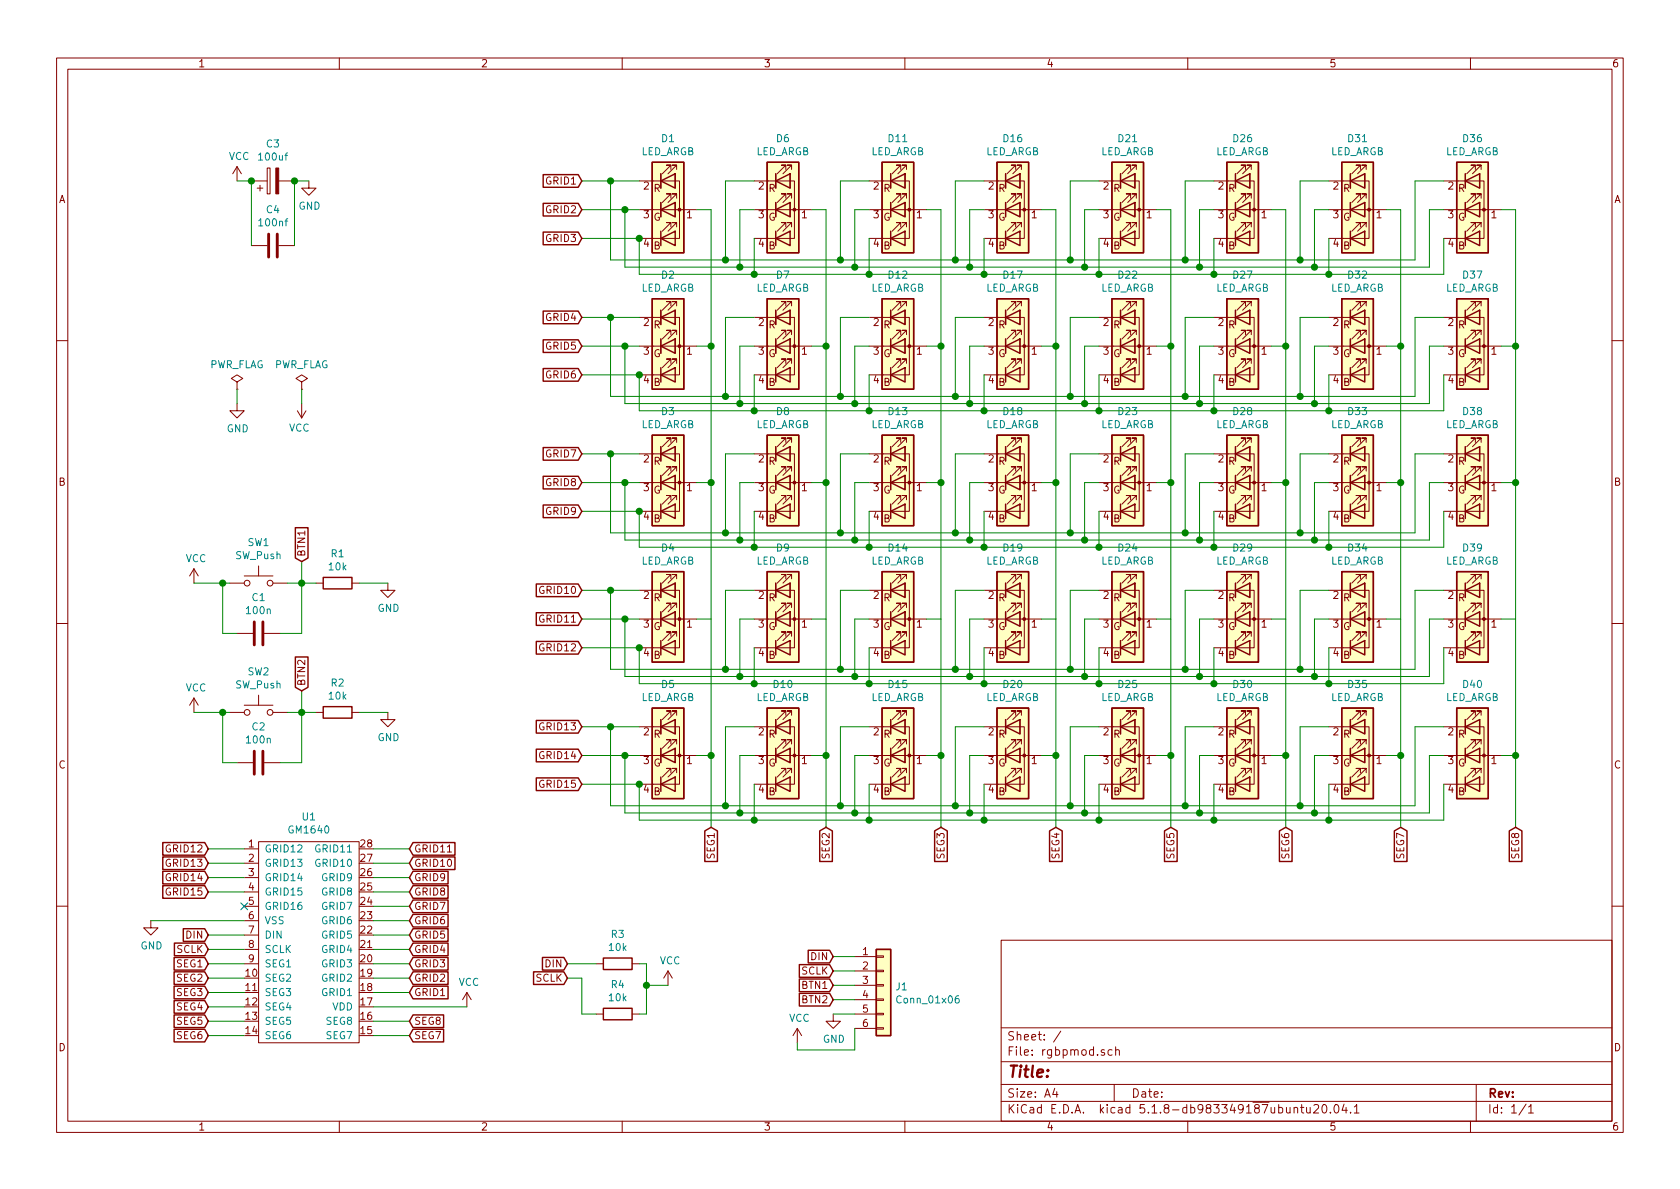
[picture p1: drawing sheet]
<svg xmlns="http://www.w3.org/2000/svg" width="297mm" height="210mm" viewBox="0 0 297 210" stroke-linecap="round" stroke-linejoin="round" font-family="sans-serif">
<defs><g id="words">
<text font-size="2.8" fill="#840000" x="178" y="190.5">Title:</text>
<g font-size="2.1" fill="#840000">
<text x="178" y="184">Sheet: /</text>
<text x="178" y="186.7">File: rgbpmod.sch</text>
<text x="178" y="196.9">KiCad E.D.A. kicad 5.1.8-db983349187ubuntu20.04.1</text>
<text x="178" y="194.1">Size: A4</text>
<text x="200" y="194.1">Date:</text>
<text x="263" y="194.1">Rev:</text>
<text x="263" y="196.9">Id: 1/1</text>
</g>
<g font-size="1.8" fill="#840000">
<text x="35" y="11.9">1</text>
<text x="85" y="11.9">2</text>
<text x="135" y="11.9">3</text>
<text x="185" y="11.9">4</text>
<text x="235" y="11.9">5</text>
<text x="285" y="11.9">6</text>
<text x="10.4" y="35.9">A</text>
<text x="96.7" y="32.6">GRID1</text>
<text x="113.8" y="33.5">2</text>
<text x="115.6" y="34">R</text>
<text x="134.1" y="33.5">2</text>
<text x="135.9" y="34">R</text>
<text x="154.5" y="33.5">2</text>
<text x="156.2" y="34">R</text>
<text x="174.8" y="33.5">2</text>
<text x="176.5" y="34">R</text>
<text x="195.1" y="33.5">2</text>
<text x="196.8" y="34">R</text>
<text x="215.4" y="33.5">2</text>
<text x="217.2" y="34">R</text>
<text x="235.7" y="33.5">2</text>
<text x="237.5" y="34">R</text>
<text x="256.1" y="33.5">2</text>
<text x="257.8" y="34">R</text>
<text x="285.4" y="35.9">A</text>
<text x="96.7" y="37.7">GRID2</text>
<text x="113.8" y="38.6">3</text>
<text x="115.5" y="39">G</text>
<text x="121.4" y="38.6">1</text>
<text x="134.1" y="38.6">3</text>
<text x="135.8" y="39">G</text>
<text x="141.8" y="38.6">1</text>
<text x="154.5" y="38.6">3</text>
<text x="156.2" y="39">G</text>
<text x="162.1" y="38.6">1</text>
<text x="174.8" y="38.6">3</text>
<text x="176.5" y="39">G</text>
<text x="182.4" y="38.6">1</text>
<text x="195.1" y="38.6">3</text>
<text x="196.8" y="39">G</text>
<text x="202.7" y="38.6">1</text>
<text x="215.4" y="38.6">3</text>
<text x="217.1" y="39">G</text>
<text x="223" y="38.6">1</text>
<text x="235.7" y="38.6">3</text>
<text x="237.4" y="39">G</text>
<text x="243.4" y="38.6">1</text>
<text x="256.1" y="38.6">3</text>
<text x="257.8" y="39">G</text>
<text x="263.7" y="38.6">1</text>
<text x="96.7" y="42.8">GRID3</text>
<text x="113.8" y="43.7">4</text>
<text x="115.6" y="44.1">B</text>
<text x="134.1" y="43.7">4</text>
<text x="135.9" y="44.1">B</text>
<text x="154.5" y="43.7">4</text>
<text x="156.2" y="44.1">B</text>
<text x="174.8" y="43.7">4</text>
<text x="176.5" y="44.1">B</text>
<text x="195.1" y="43.7">4</text>
<text x="196.8" y="44.1">B</text>
<text x="215.4" y="43.7">4</text>
<text x="217.2" y="44.1">B</text>
<text x="235.7" y="43.7">4</text>
<text x="237.5" y="44.1">B</text>
<text x="256.1" y="43.7">4</text>
<text x="257.8" y="44.1">B</text>
<text x="96.7" y="56.8">GRID4</text>
<text x="113.8" y="57.7">2</text>
<text x="115.6" y="58.1">R</text>
<text x="134.1" y="57.7">2</text>
<text x="135.9" y="58.1">R</text>
<text x="154.5" y="57.7">2</text>
<text x="156.2" y="58.1">R</text>
<text x="174.8" y="57.7">2</text>
<text x="176.5" y="58.1">R</text>
<text x="195.1" y="57.7">2</text>
<text x="196.8" y="58.1">R</text>
<text x="215.4" y="57.7">2</text>
<text x="217.2" y="58.1">R</text>
<text x="235.7" y="57.7">2</text>
<text x="237.5" y="58.1">R</text>
<text x="256.1" y="57.7">2</text>
<text x="257.8" y="58.1">R</text>
<text x="96.7" y="61.8">GRID5</text>
<text x="113.8" y="62.7">3</text>
<text x="115.5" y="63.2">G</text>
<text x="121.4" y="62.7">1</text>
<text x="134.1" y="62.7">3</text>
<text x="135.8" y="63.2">G</text>
<text x="141.8" y="62.7">1</text>
<text x="154.5" y="62.7">3</text>
<text x="156.2" y="63.2">G</text>
<text x="162.1" y="62.7">1</text>
<text x="174.8" y="62.7">3</text>
<text x="176.5" y="63.2">G</text>
<text x="182.4" y="62.7">1</text>
<text x="195.1" y="62.7">3</text>
<text x="196.8" y="63.2">G</text>
<text x="202.7" y="62.7">1</text>
<text x="215.4" y="62.7">3</text>
<text x="217.1" y="63.2">G</text>
<text x="223" y="62.7">1</text>
<text x="235.7" y="62.7">3</text>
<text x="237.4" y="63.2">G</text>
<text x="243.4" y="62.7">1</text>
<text x="256.1" y="62.7">3</text>
<text x="257.8" y="63.2">G</text>
<text x="263.7" y="62.7">1</text>
<text x="96.7" y="66.9">GRID6</text>
<text x="113.8" y="67.8">4</text>
<text x="115.6" y="68.2">B</text>
<text x="134.1" y="67.8">4</text>
<text x="135.9" y="68.2">B</text>
<text x="154.5" y="67.8">4</text>
<text x="156.2" y="68.2">B</text>
<text x="174.8" y="67.8">4</text>
<text x="176.5" y="68.2">B</text>
<text x="195.1" y="67.8">4</text>
<text x="196.8" y="68.2">B</text>
<text x="215.4" y="67.8">4</text>
<text x="217.2" y="68.2">B</text>
<text x="235.7" y="67.8">4</text>
<text x="237.5" y="68.2">B</text>
<text x="256.1" y="67.8">4</text>
<text x="257.8" y="68.2">B</text>
<text x="96.7" y="80.9">GRID7</text>
<text x="113.8" y="81.8">2</text>
<text x="115.6" y="82.2">R</text>
<text x="134.1" y="81.8">2</text>
<text x="135.9" y="82.2">R</text>
<text x="154.5" y="81.8">2</text>
<text x="156.2" y="82.2">R</text>
<text x="174.8" y="81.8">2</text>
<text x="176.5" y="82.2">R</text>
<text x="195.1" y="81.8">2</text>
<text x="196.8" y="82.2">R</text>
<text x="215.4" y="81.8">2</text>
<text x="217.2" y="82.2">R</text>
<text x="235.7" y="81.8">2</text>
<text x="237.5" y="82.2">R</text>
<text x="256.1" y="81.8">2</text>
<text x="257.8" y="82.2">R</text>
<text x="10.4" y="85.9">B</text>
<text x="96.7" y="86">GRID8</text>
<text x="113.8" y="86.9">3</text>
<text x="115.5" y="87.3">G</text>
<text x="121.4" y="86.9">1</text>
<text x="134.1" y="86.9">3</text>
<text x="135.8" y="87.3">G</text>
<text x="141.8" y="86.9">1</text>
<text x="154.5" y="86.9">3</text>
<text x="156.2" y="87.3">G</text>
<text x="162.1" y="86.9">1</text>
<text x="174.8" y="86.9">3</text>
<text x="176.5" y="87.3">G</text>
<text x="182.4" y="86.9">1</text>
<text x="195.1" y="86.9">3</text>
<text x="196.8" y="87.3">G</text>
<text x="202.7" y="86.9">1</text>
<text x="215.4" y="86.9">3</text>
<text x="217.1" y="87.3">G</text>
<text x="223" y="86.9">1</text>
<text x="235.7" y="86.9">3</text>
<text x="237.4" y="87.3">G</text>
<text x="243.4" y="86.9">1</text>
<text x="256.1" y="86.9">3</text>
<text x="257.8" y="87.3">G</text>
<text x="263.7" y="86.9">1</text>
<text x="285.4" y="85.9">B</text>
<text x="96.7" y="91.1">GRID9</text>
<text x="113.8" y="91.9">4</text>
<text x="115.6" y="92.4">B</text>
<text x="134.1" y="91.9">4</text>
<text x="135.9" y="92.4">B</text>
<text x="154.5" y="91.9">4</text>
<text x="156.2" y="92.4">B</text>
<text x="174.8" y="91.9">4</text>
<text x="176.5" y="92.4">B</text>
<text x="195.1" y="91.9">4</text>
<text x="196.8" y="92.4">B</text>
<text x="215.4" y="91.9">4</text>
<text x="217.2" y="92.4">B</text>
<text x="235.7" y="91.9">4</text>
<text x="237.5" y="92.4">B</text>
<text x="256.1" y="91.9">4</text>
<text x="257.8" y="92.4">B</text>
<text x="54" y="98.5" transform="rotate(-90 54 98.5)">BTN1</text>
<text x="95.7" y="105">GRID10</text>
<text x="113.8" y="105.9">2</text>
<text x="115.6" y="106.3">R</text>
<text x="134.1" y="105.9">2</text>
<text x="135.9" y="106.3">R</text>
<text x="154.5" y="105.9">2</text>
<text x="156.2" y="106.3">R</text>
<text x="174.8" y="105.9">2</text>
<text x="176.5" y="106.3">R</text>
<text x="195.1" y="105.9">2</text>
<text x="196.8" y="106.3">R</text>
<text x="215.4" y="105.9">2</text>
<text x="217.2" y="106.3">R</text>
<text x="235.7" y="105.9">2</text>
<text x="237.5" y="106.3">R</text>
<text x="256.1" y="105.9">2</text>
<text x="257.8" y="106.3">R</text>
<text x="95.7" y="110.1">GRID11</text>
<text x="113.8" y="111">3</text>
<text x="115.5" y="111.4">G</text>
<text x="121.4" y="111">1</text>
<text x="134.1" y="111">3</text>
<text x="135.8" y="111.4">G</text>
<text x="141.8" y="111">1</text>
<text x="154.5" y="111">3</text>
<text x="156.2" y="111.4">G</text>
<text x="162.1" y="111">1</text>
<text x="174.8" y="111">3</text>
<text x="176.5" y="111.4">G</text>
<text x="182.4" y="111">1</text>
<text x="195.1" y="111">3</text>
<text x="196.8" y="111.4">G</text>
<text x="202.7" y="111">1</text>
<text x="215.4" y="111">3</text>
<text x="217.1" y="111.4">G</text>
<text x="223" y="111">1</text>
<text x="235.7" y="111">3</text>
<text x="237.4" y="111.4">G</text>
<text x="243.4" y="111">1</text>
<text x="256.1" y="111">3</text>
<text x="257.8" y="111.4">G</text>
<text x="263.7" y="111">1</text>
<text x="95.7" y="115.2">GRID12</text>
<text x="113.8" y="116.1">4</text>
<text x="115.6" y="116.5">B</text>
<text x="134.1" y="116.1">4</text>
<text x="135.9" y="116.5">B</text>
<text x="154.5" y="116.1">4</text>
<text x="156.2" y="116.5">B</text>
<text x="174.8" y="116.1">4</text>
<text x="176.5" y="116.5">B</text>
<text x="195.1" y="116.1">4</text>
<text x="196.8" y="116.5">B</text>
<text x="215.4" y="116.1">4</text>
<text x="217.2" y="116.5">B</text>
<text x="235.7" y="116.1">4</text>
<text x="237.5" y="116.5">B</text>
<text x="256.1" y="116.1">4</text>
<text x="257.8" y="116.5">B</text>
<text x="54" y="121.4" transform="rotate(-90 54 121.4)">BTN2</text>
<text x="95.7" y="129.2">GRID13</text>
<text x="113.8" y="130">2</text>
<text x="115.6" y="130.5">R</text>
<text x="134.1" y="130">2</text>
<text x="135.9" y="130.5">R</text>
<text x="154.5" y="130">2</text>
<text x="156.2" y="130.5">R</text>
<text x="174.8" y="130">2</text>
<text x="176.5" y="130.5">R</text>
<text x="195.1" y="130">2</text>
<text x="196.8" y="130.5">R</text>
<text x="215.4" y="130">2</text>
<text x="217.2" y="130.5">R</text>
<text x="235.7" y="130">2</text>
<text x="237.5" y="130.5">R</text>
<text x="256.1" y="130">2</text>
<text x="257.8" y="130.5">R</text>
<text x="10.4" y="135.9">C</text>
<text x="95.7" y="134.2">GRID14</text>
<text x="113.8" y="135.1">3</text>
<text x="115.5" y="135.6">G</text>
<text x="121.4" y="135.1">1</text>
<text x="134.1" y="135.1">3</text>
<text x="135.8" y="135.6">G</text>
<text x="141.8" y="135.1">1</text>
<text x="154.5" y="135.1">3</text>
<text x="156.2" y="135.6">G</text>
<text x="162.1" y="135.1">1</text>
<text x="174.8" y="135.1">3</text>
<text x="176.5" y="135.6">G</text>
<text x="182.4" y="135.1">1</text>
<text x="195.1" y="135.1">3</text>
<text x="196.8" y="135.6">G</text>
<text x="202.7" y="135.1">1</text>
<text x="215.4" y="135.1">3</text>
<text x="217.1" y="135.6">G</text>
<text x="223" y="135.1">1</text>
<text x="235.7" y="135.1">3</text>
<text x="237.4" y="135.6">G</text>
<text x="243.4" y="135.1">1</text>
<text x="256.1" y="135.1">3</text>
<text x="257.8" y="135.6">G</text>
<text x="263.7" y="135.1">1</text>
<text x="285.4" y="135.9">C</text>
<text x="95.7" y="139.3">GRID15</text>
<text x="113.8" y="140.2">4</text>
<text x="115.6" y="140.6">B</text>
<text x="134.1" y="140.2">4</text>
<text x="135.9" y="140.6">B</text>
<text x="154.5" y="140.2">4</text>
<text x="156.2" y="140.6">B</text>
<text x="174.8" y="140.2">4</text>
<text x="176.5" y="140.6">B</text>
<text x="195.1" y="140.2">4</text>
<text x="196.8" y="140.6">B</text>
<text x="215.4" y="140.2">4</text>
<text x="217.2" y="140.6">B</text>
<text x="235.7" y="140.2">4</text>
<text x="237.5" y="140.6">B</text>
<text x="256.1" y="140.2">4</text>
<text x="257.8" y="140.6">B</text>
<text x="44" y="149.9">1</text>
<text x="63.8" y="149.9">28</text>
<text x="29.6" y="153.3">GRID13</text>
<text x="29.6" y="155.8">GRID14</text>
<text x="29.6" y="150.7">GRID12</text>
<text x="44" y="152.4">2</text>
<text x="44" y="154.9">3</text>
<text x="63.8" y="154.9">26</text>
<text x="63.8" y="152.4">27</text>
<text x="73.2" y="155.8">GRID9</text>
<text x="73.2" y="153.3">GRID10</text>
<text x="73.2" y="150.7">GRID11</text>
<text x="126.4" y="151.8" transform="rotate(-90 126.4 151.8)">SEG1</text>
<text x="146.7" y="151.8" transform="rotate(-90 146.7 151.8)">SEG2</text>
<text x="167" y="151.8" transform="rotate(-90 167 151.8)">SEG3</text>
<text x="187.3" y="151.8" transform="rotate(-90 187.3 151.8)">SEG4</text>
<text x="207.6" y="151.8" transform="rotate(-90 207.6 151.8)">SEG5</text>
<text x="228" y="151.8" transform="rotate(-90 228 151.8)">SEG6</text>
<text x="248.3" y="151.8" transform="rotate(-90 248.3 151.8)">SEG7</text>
<text x="268.6" y="151.8" transform="rotate(-90 268.6 151.8)">SEG8</text>
<text x="29.6" y="158.4">GRID15</text>
<text x="44" y="157.5">4</text>
<text x="44" y="160">5</text>
<text x="63.8" y="160">24</text>
<text x="63.8" y="157.5">25</text>
<text x="73.2" y="158.4">GRID8</text>
<text x="73.2" y="160.9">GRID7</text>
<text x="33" y="166">DIN</text>
<text x="44" y="162.6">6</text>
<text x="44" y="165.1">7</text>
<text x="44" y="167.6">8</text>
<text x="63.8" y="167.6">21</text>
<text x="63.8" y="165.1">22</text>
<text x="63.8" y="162.6">23</text>
<text x="73.2" y="166">GRID5</text>
<text x="73.2" y="163.4">GRID6</text>
<text x="31.2" y="168.5">SCLK</text>
<text x="31.3" y="173.6">SEG2</text>
<text x="31.3" y="171.1">SEG1</text>
<text x="43.5" y="172.7">10</text>
<text x="44" y="170.2">9</text>
<text x="63.8" y="172.7">19</text>
<text x="63.8" y="170.2">20</text>
<text x="73.2" y="171.1">GRID3</text>
<text x="73.2" y="168.5">GRID4</text>
<text x="73.2" y="173.6">GRID2</text>
<text x="94.7" y="173.6">SCLK</text>
<text x="96.5" y="171.1">DIN</text>
<text x="141.7" y="172.3">SCLK</text>
<text x="143.5" y="169.8">DIN</text>
<text x="152.6" y="168.9">1</text>
<text x="152.6" y="171.4">2</text>
<text x="152.6" y="174">3</text>
<text x="31.3" y="178.7">SEG4</text>
<text x="31.3" y="176.1">SEG3</text>
<text x="43.5" y="175.3">11</text>
<text x="43.5" y="177.8">12</text>
<text x="63.8" y="177.8">17</text>
<text x="63.8" y="175.3">18</text>
<text x="73.2" y="176.1">GRID1</text>
<text x="141.9" y="174.9">BTN1</text>
<text x="141.9" y="177.4">BTN2</text>
<text x="152.6" y="176.5">4</text>
<text x="152.6" y="179.1">5</text>
<text x="10.4" y="185.9">D</text>
<text x="31.3" y="181.2">SEG5</text>
<text x="31.3" y="183.8">SEG6</text>
<text x="43.5" y="180.3">13</text>
<text x="43.5" y="182.9">14</text>
<text x="63.8" y="182.9">15</text>
<text x="63.8" y="180.3">16</text>
<text x="73.2" y="183.8">SEG7</text>
<text x="73.2" y="181.2">SEG8</text>
<text x="152.6" y="181.6">6</text>
<text x="285.4" y="185.9">D</text>
<text x="35" y="199.9">1</text>
<text x="85" y="199.9">2</text>
<text x="135" y="199.9">3</text>
<text x="185" y="199.9">4</text>
<text x="235" y="199.9">5</text>
<text x="285" y="199.9">6</text>
</g>
<g font-size="1.8" fill="#008484">
<text x="40.4" y="28.3">VCC</text>
<text x="45.9" y="28.4">100uf</text>
<text x="47.1" y="26.1">C3</text>
<text x="113.3" y="27.5">LED_ARGB</text>
<text x="117" y="25.1">D1</text>
<text x="133.6" y="27.5">LED_ARGB</text>
<text x="137.3" y="25.1">D6</text>
<text x="153.9" y="27.5">LED_ARGB</text>
<text x="157.1" y="25.1">D11</text>
<text x="174.2" y="27.5">LED_ARGB</text>
<text x="177.4" y="25.1">D16</text>
<text x="194.5" y="27.5">LED_ARGB</text>
<text x="197.8" y="25.1">D21</text>
<text x="214.9" y="27.5">LED_ARGB</text>
<text x="218.1" y="25.1">D26</text>
<text x="235.2" y="27.5">LED_ARGB</text>
<text x="238.4" y="25.1">D31</text>
<text x="255.5" y="27.5">LED_ARGB</text>
<text x="258.7" y="25.1">D36</text>
<text x="45.9" y="40">100nf</text>
<text x="47.1" y="37.7">C4</text>
<text x="52.8" y="37.1">GND</text>
<text x="113.3" y="51.6">LED_ARGB</text>
<text x="117" y="49.3">D2</text>
<text x="133.6" y="51.6">LED_ARGB</text>
<text x="137.3" y="49.3">D7</text>
<text x="153.9" y="51.6">LED_ARGB</text>
<text x="157.1" y="49.3">D12</text>
<text x="174.2" y="51.6">LED_ARGB</text>
<text x="177.4" y="49.3">D17</text>
<text x="194.5" y="51.6">LED_ARGB</text>
<text x="197.8" y="49.3">D22</text>
<text x="214.9" y="51.6">LED_ARGB</text>
<text x="218.1" y="49.3">D27</text>
<text x="235.2" y="51.6">LED_ARGB</text>
<text x="238.4" y="49.3">D32</text>
<text x="255.5" y="51.6">LED_ARGB</text>
<text x="258.7" y="49.3">D37</text>
<text x="37" y="65.1">PWR_FLAG</text>
<text x="48.4" y="65.1">PWR_FLAG</text>
<text x="40.1" y="76.4">GND</text>
<text x="51.1" y="76.3">VCC</text>
<text x="113.3" y="75.7">LED_ARGB</text>
<text x="117" y="73.4">D3</text>
<text x="133.6" y="75.7">LED_ARGB</text>
<text x="137.3" y="73.4">D8</text>
<text x="153.9" y="75.7">LED_ARGB</text>
<text x="157.1" y="73.4">D13</text>
<text x="174.2" y="75.7">LED_ARGB</text>
<text x="177.4" y="73.4">D18</text>
<text x="194.5" y="75.7">LED_ARGB</text>
<text x="197.8" y="73.4">D23</text>
<text x="214.9" y="75.7">LED_ARGB</text>
<text x="218.1" y="73.4">D28</text>
<text x="235.2" y="75.7">LED_ARGB</text>
<text x="238.4" y="73.4">D33</text>
<text x="255.5" y="75.7">LED_ARGB</text>
<text x="258.7" y="73.4">D38</text>
<text x="32.8" y="99.4">VCC</text>
<text x="41.7" y="98.9">SW_Push</text>
<text x="43.8" y="96.6">SW1</text>
<text x="58.2" y="100.9">10k</text>
<text x="58.6" y="98.5">R1</text>
<text x="113.3" y="99.8">LED_ARGB</text>
<text x="117" y="97.5">D4</text>
<text x="133.6" y="99.8">LED_ARGB</text>
<text x="137.3" y="97.5">D9</text>
<text x="153.9" y="99.8">LED_ARGB</text>
<text x="157.1" y="97.5">D14</text>
<text x="174.2" y="99.8">LED_ARGB</text>
<text x="177.4" y="97.5">D19</text>
<text x="194.5" y="99.8">LED_ARGB</text>
<text x="197.8" y="97.5">D24</text>
<text x="214.9" y="99.8">LED_ARGB</text>
<text x="218.1" y="97.5">D29</text>
<text x="235.2" y="99.8">LED_ARGB</text>
<text x="238.4" y="97.5">D34</text>
<text x="255.5" y="99.8">LED_ARGB</text>
<text x="258.7" y="97.5">D39</text>
<text x="44.6" y="106.3">C1</text>
<text x="43.7" y="108.6">100n</text>
<text x="66.8" y="108.2">GND</text>
<text x="43.8" y="119.4">SW2</text>
<text x="32.8" y="122.3">VCC</text>
<text x="41.7" y="121.7">SW_Push</text>
<text x="58.2" y="123.7">10k</text>
<text x="58.6" y="121.4">R2</text>
<text x="113.3" y="124">LED_ARGB</text>
<text x="117" y="121.7">D5</text>
<text x="133.6" y="124">LED_ARGB</text>
<text x="136.8" y="121.7">D10</text>
<text x="153.9" y="124">LED_ARGB</text>
<text x="157.1" y="121.7">D15</text>
<text x="174.2" y="124">LED_ARGB</text>
<text x="177.4" y="121.7">D20</text>
<text x="194.5" y="124">LED_ARGB</text>
<text x="197.8" y="121.7">D25</text>
<text x="214.9" y="124">LED_ARGB</text>
<text x="218.1" y="121.7">D30</text>
<text x="235.2" y="124">LED_ARGB</text>
<text x="238.4" y="121.7">D35</text>
<text x="255.5" y="124">LED_ARGB</text>
<text x="258.7" y="121.7">D40</text>
<text x="43.7" y="131.5">100n</text>
<text x="44.6" y="129.2">C2</text>
<text x="66.8" y="131.1">GND</text>
<text x="51.2" y="147.4">GM1640</text>
<text x="53.5" y="145.1">U1</text>
<text x="46.7" y="150.7">GRID12</text>
<text x="46.7" y="153.3">GRID13</text>
<text x="46.7" y="155.8">GRID14</text>
<text x="56.1" y="153.3">GRID10</text>
<text x="56.1" y="150.7">GRID11</text>
<text x="57.1" y="155.8">GRID9</text>
<text x="46.7" y="158.4">GRID15</text>
<text x="46.7" y="160.9">GRID16</text>
<text x="57.1" y="160.9">GRID7</text>
<text x="57.1" y="158.4">GRID8</text>
<text x="24.8" y="167.9">GND</text>
<text x="46.7" y="163.4">VSS</text>
<text x="46.7" y="166">DIN</text>
<text x="57.1" y="166">GRID5</text>
<text x="57.1" y="163.4">GRID6</text>
<text x="108.1" y="165.9">R3</text>
<text x="46.7" y="173.6">SEG2</text>
<text x="46.7" y="168.5">SCLK</text>
<text x="46.7" y="171.1">SEG1</text>
<text x="57.1" y="173.6">GRID2</text>
<text x="57.1" y="171.1">GRID3</text>
<text x="57.1" y="168.5">GRID4</text>
<text x="107.7" y="168.2">10k</text>
<text x="116.6" y="170.5">VCC</text>
<text x="46.7" y="176.1">SEG3</text>
<text x="46.7" y="178.7">SEG4</text>
<text x="57.1" y="176.1">GRID1</text>
<text x="58.8" y="178.7">VDD</text>
<text x="81.1" y="174.3">VCC</text>
<text x="107.7" y="177.1">10k</text>
<text x="108.1" y="174.7">R4</text>
<text x="158.4" y="175.1">J1</text>
<text x="158.9" y="177.4">Conn_01x06</text>
<text x="46.7" y="181.2">SEG5</text>
<text x="46.7" y="183.8">SEG6</text>
<text x="57.8" y="183.8">SEG7</text>
<text x="57.8" y="181.2">SEG8</text>
<text x="139.5" y="180.7">VCC</text>
<text x="145.5" y="184.4">GND</text>
</g>
</g></defs>
<g fill="none" stroke="#840000" stroke-width=".18">
<path d="M10 10.3h277v189.9h-277zM12 12.2h273v186.1h-273zM60 10.3v1.9M110 10.3v1.9M160 10.3v1.9M210 10.3v1.9M260 10.3v1.9M41.9 29.5l-.8 1.2M41.9 29.5v2.5M41.9 29.5l.8 1.2M44.4 32h2.8M45.5 33.3h1"/>
<path d="M46 32.8v1M47.2 29.7h.6v4.6h-.6zM49.3 32h2.8M54.6 32v1.3h1.3l-1.3 1.2-1.3-1.2h1.3M113 32h7.1v10.2h-7.1M113 37.1h10.2M116.8 35.8v2.5M116.8 30.7v2.6M118.6 35v-.7h-.7h.7l-1.5 1.5M118.6 30v-.8h-.7h.7l-1.5 1.5M119.4 35.8v2.5zM119.4 35.8h.1"/>
<path d="M119.4 30.7v2.6zM119.4 30.7h.1M119.6 35v-.7h-.7h.7l-1.5 1.5M119.6 30v-.8h-.7h.7l-1.5 1.5M133.3 32h7.2v10.2h-7.2M133.3 37.1h10.2M137.2 35.8v2.5M137.2 30.7v2.6M138.9 35v-.7h-.7h.7l-1.5 1.5M138.9 30v-.8h-.7h.7l-1.5 1.5M139.7 35.8v2.5zM139.7 35.8h.1"/>
<path d="M139.7 30.7v2.6zM139.7 30.7h.1M140 35v-.7h-.8h.8l-1.6 1.5M140 30v-.8h-.8h.8l-1.6 1.5M153.7 32h7.1v10.2h-7.1M153.7 37.1h10.1M157.5 35.8v2.5M157.5 30.7v2.6M159.3 35v-.7h-.8h.8l-1.6 1.5M159.3 30v-.8h-.8h.8l-1.6 1.5M160 35.8v2.5zM160 35.8h.1"/>
<path d="M160 30.7v2.6zM160 30.7h.1M160.3 35v-.7h-.8h.8l-1.6 1.5M160.3 30v-.8h-.8h.8l-1.6 1.5M174 32h7.1v10.2h-7.1M174 37.1h10.1M177.8 35.8v2.5M177.8 30.7v2.6M179.6 35v-.7h-.8h.8l-1.5 1.5M179.6 30v-.8h-.8h.8l-1.5 1.5M180.3 35.8v2.5zM180.3 35.8h.1"/>
<path d="M180.3 30.7v2.6zM180.3 30.7h.1M180.6 35v-.7h-.8h.8l-1.5 1.5M180.6 30v-.8h-.8h.8l-1.5 1.5M194.3 32h7.1v10.2h-7.1M194.3 37.1h10.2M198.1 35.8v2.5M198.1 30.7v2.6M199.9 35v-.7h-.8h.8l-1.5 1.5M199.9 30v-.8h-.8h.8l-1.5 1.5M200.7 35.8v2.5zM200.7 35.8h.1"/>
<path d="M200.7 30.7v2.6zM200.7 30.7h.1M200.9 35v-.7h-.7h.7l-1.5 1.5M200.9 30v-.8h-.7h.7l-1.5 1.5M214.6 32h7.1v10.2h-7.1M214.6 37.1h10.2M218.4 35.8v2.5M218.4 30.7v2.6M220.2 35v-.7h-.7h.7l-1.5 1.5M220.2 30v-.8h-.7h.7l-1.5 1.5M221 35.8v2.5zM221 35.8h.1"/>
<path d="M221 30.7v2.6zM221 30.7h.1M221.2 35v-.7h-.7h.7l-1.5 1.5M221.2 30v-.8h-.7h.7l-1.5 1.5M234.9 32h7.2v10.2h-7.2M234.9 37.1h10.2M238.8 35.8v2.5M238.8 30.7v2.6M240.5 35v-.7h-.7h.7l-1.5 1.5M240.5 30v-.8h-.7h.7l-1.5 1.5M241.3 35.8v2.5zM241.3 35.8h.1"/>
<path d="M241.3 30.7v2.6zM241.3 30.7h.1M241.6 35v-.7h-.8h.8l-1.6 1.5M241.6 30v-.8h-.8h.8l-1.6 1.5M255.3 32h7.1v10.2h-7.1M255.3 37.1h10.1M259.1 35.8v2.5M259.1 30.7v2.6M260.9 35v-.7h-.8h.8l-1.6 1.5M260.9 30v-.8h-.8h.8l-1.6 1.5M261.6 35.8v2.5zM261.6 35.8h.1"/>
<path d="M261.6 30.7v2.6zM261.6 30.7h.1M261.9 35v-.7h-.8h.8l-1.6 1.5M261.9 30v-.8h-.8h.8l-1.6 1.5M44.4 43.4h2.8M49.3 43.4h2.8M113 56.1h7.1v10.2h-7.1M116.8 59.9v2.6M116.8 54.9v2.5M118.6 40.1v-.7h-.7h.7l-1.5 1.5M118.6 59.2v-.8h-.7h.7l-1.5 1.5M118.6 54.1v-.8h-.7h.7l-1.5 1.6"/>
<path d="M119.4 59.9v2.6zM119.4 59.9h.1M119.4 54.9v2.5zM119.4 54.9h.1M119.6 40.1v-.7h-.7h.7l-1.5 1.5M119.6 59.2v-.8h-.7h.7l-1.5 1.5M119.6 54.1v-.8h-.7h.7l-1.5 1.6M133.3 56.1h7.2v10.2h-7.2M137.2 59.9v2.6M137.2 54.9v2.5M138.9 40.1v-.7h-.7h.7l-1.5 1.5M138.9 59.2v-.8h-.7h.7l-1.5 1.5"/>
<path d="M138.9 54.1v-.8h-.7h.7l-1.5 1.6M139.7 59.9v2.6zM139.7 59.9h.1M139.7 54.9v2.5zM139.7 54.9h.1M140 40.1v-.7h-.8h.8l-1.6 1.5M140 59.2v-.8h-.8h.8l-1.6 1.5M140 54.1v-.8h-.8h.8l-1.6 1.6M153.7 56.1h7.1v10.2h-7.1M157.5 59.9v2.6M157.5 54.9v2.5M159.3 59.2v-.8h-.8h.8l-1.6 1.5"/>
<path d="M159.3 54.1v-.8h-.8h.8l-1.6 1.6M159.3 40.1v-.7h-.8h.8l-1.6 1.5M160 59.9v2.6zM160 59.9h.1M160 54.9v2.5zM160 54.9h.1M160.3 59.2v-.8h-.8h.8l-1.6 1.5M160.3 54.1v-.8h-.8h.8l-1.6 1.6M160.3 40.1v-.7h-.8h.8l-1.6 1.5M174 56.1h7.1v10.2h-7.1M177.8 59.9v2.6M177.8 54.9v2.5"/>
<path d="M179.6 59.2v-.8h-.8h.8l-1.5 1.5M179.6 54.1v-.8h-.8h.8l-1.5 1.6M179.6 40.1v-.7h-.8h.8l-1.5 1.5M180.3 59.9v2.6zM180.3 59.9h.1M180.3 54.9v2.5zM180.3 54.9h.1M180.6 59.2v-.8h-.8h.8l-1.5 1.5M180.6 54.1v-.8h-.8h.8l-1.5 1.6M180.6 40.1v-.7h-.8h.8l-1.5 1.5M194.3 56.1h7.1v10.2h-7.1M198.1 59.9v2.6"/>
<path d="M198.1 54.9v2.5M199.9 40.1v-.7h-.8h.8l-1.5 1.5M199.9 59.2v-.8h-.8h.8l-1.5 1.5M199.9 54.1v-.8h-.8h.8l-1.5 1.6M200.7 59.9v2.6zM200.7 59.9h.1M200.7 54.9v2.5zM200.7 54.9h.1M200.9 40.1v-.7h-.7h.7l-1.5 1.5M200.9 59.2v-.8h-.7h.7l-1.5 1.5M200.9 54.1v-.8h-.7h.7l-1.5 1.6M214.6 56.1h7.1v10.2h-7.1"/>
<path d="M218.4 59.9v2.6M218.4 54.9v2.5M220.2 40.1v-.7h-.7h.7l-1.5 1.5M220.2 59.2v-.8h-.7h.7l-1.5 1.5M220.2 54.1v-.8h-.7h.7l-1.5 1.6M221 59.9v2.6zM221 59.9h.1M221 54.9v2.5zM221 54.9h.1M221.2 40.1v-.7h-.7h.7l-1.5 1.5M221.2 59.2v-.8h-.7h.7l-1.5 1.5M221.2 54.1v-.8h-.7h.7l-1.5 1.6"/>
<path d="M234.9 56.1h7.2v10.2h-7.2M238.8 59.9v2.6M238.8 54.9v2.5M240.5 40.1v-.7h-.7h.7l-1.5 1.5M240.5 59.2v-.8h-.7h.7l-1.5 1.5M240.5 54.1v-.8h-.7h.7l-1.5 1.6M241.3 59.9v2.6zM241.3 59.9h.1M241.3 54.9v2.5zM241.3 54.9h.1M241.6 40.1v-.7h-.8h.8l-1.6 1.5M241.6 59.2v-.8h-.8h.8l-1.6 1.5"/>
<path d="M241.6 54.1v-.8h-.8h.8l-1.6 1.6M255.3 56.1h7.1v10.2h-7.1M259.1 59.9v2.6M259.1 54.9v2.5M260.9 40.1v-.7h-.8h.8l-1.6 1.5M260.9 59.2v-.8h-.8h.8l-1.6 1.5M260.9 54.1v-.8h-.8h.8l-1.6 1.6M261.6 59.9v2.6zM261.6 59.9h.1M261.6 54.9v2.5zM261.6 54.9h.1M261.9 40.1v-.7h-.8h.8l-1.6 1.5"/>
<path d="M261.9 59.2v-.8h-.8h.8l-1.6 1.5M261.9 54.1v-.8h-.8h.8l-1.6 1.6M10 60.2h2M41.9 71.4v1.2h1.3l-1.3 1.3-1.3-1.3h1.3M41.9 67.6l1-.7-1-.6-1 .6 1 .7v1.2M41.9 68.8h.1M52.6 72.6l.7 1.3M53.3 67.6l1.1-.7-1.1-.6-1 .6 1 .7v1.2M53.3 68.8h.1M53.3 71.4v2.5M54.1 72.6l-.8 1.3M113 61.2h10.2"/>
<path d="M116.8 79v2.5M118.6 78.2v-.7h-.7h.7l-1.5 1.5M118.6 64.3v-.8h-.7h.7l-1.5 1.5M119.4 79v2.5zM119.4 79h.1M119.6 78.2v-.7h-.7h.7l-1.5 1.5M119.6 64.3v-.8h-.7h.7l-1.5 1.5M133.3 61.2h10.2M137.2 79v2.5M138.9 78.2v-.7h-.7h.7l-1.5 1.5M138.9 64.3v-.8h-.7h.7l-1.5 1.5M139.7 79v2.5z"/>
<path d="M139.7 79h.1M140 78.2v-.7h-.8h.8l-1.6 1.5M140 64.3v-.8h-.8h.8l-1.6 1.5M153.7 61.2h10.1M157.5 79v2.5M159.3 78.2v-.7h-.8h.8l-1.6 1.5M159.3 64.3v-.8h-.8h.8l-1.6 1.5M160 79v2.5zM160 79h.1M160.3 78.2v-.7h-.8h.8l-1.6 1.5M160.3 64.3v-.8h-.8h.8l-1.6 1.5M174 61.2h10.1"/>
<path d="M177.8 79v2.5M179.6 78.2v-.7h-.8h.8l-1.5 1.5M179.6 64.3v-.8h-.8h.8l-1.5 1.5M180.3 79v2.5zM180.3 79h.1M180.6 78.2v-.7h-.8h.8l-1.5 1.5M180.6 64.3v-.8h-.8h.8l-1.5 1.5M194.3 61.2h10.2M198.1 79v2.5M199.9 64.3v-.8h-.8h.8l-1.5 1.5M199.9 78.2v-.7h-.8h.8l-1.5 1.5M200.7 79v2.5z"/>
<path d="M200.7 79h.1M200.9 64.3v-.8h-.7h.7l-1.5 1.5M200.9 78.2v-.7h-.7h.7l-1.5 1.5M214.6 61.2h10.2M218.4 79v2.5M220.2 78.2v-.7h-.7h.7l-1.5 1.5M220.2 64.3v-.8h-.7h.7l-1.5 1.5M221 79v2.5zM221 79h.1M221.2 78.2v-.7h-.7h.7l-1.5 1.5M221.2 64.3v-.8h-.7h.7l-1.5 1.5M234.9 61.2h10.2"/>
<path d="M238.8 79v2.5M240.5 64.3v-.8h-.7h.7l-1.5 1.5M240.5 78.2v-.7h-.7h.7l-1.5 1.5M241.3 79v2.5zM241.3 79h.1M241.6 64.3v-.8h-.8h.8l-1.6 1.5M241.6 78.2v-.7h-.8h.8l-1.6 1.5M255.3 61.2h10.1M259.1 79v2.5M260.9 64.3v-.8h-.8h.8l-1.6 1.5M260.9 78.2v-.7h-.8h.8l-1.6 1.5M261.6 79v2.5z"/>
<path d="M261.6 79h.1M261.9 64.3v-.8h-.8h.8l-1.6 1.5M261.9 78.2v-.7h-.8h.8l-1.6 1.5M285 60.2h2M113 80.3h7.1v10.1h-7.1M113 85.3h10.2M116.8 84.1v2.5M118.6 88.4v-.8h-.7h.7l-1.5 1.5M118.6 83.3v-.8h-.7h.7l-1.5 1.6M119.4 84.1v2.5zM119.4 84.1h.1M119.6 88.4v-.8h-.7h.7l-1.5 1.5"/>
<path d="M119.6 83.3v-.8h-.7h.7l-1.5 1.6M133.3 80.3h7.2v10.1h-7.2M133.3 85.3h10.2M137.2 84.1v2.5M138.9 88.4v-.8h-.7h.7l-1.5 1.5M138.9 83.3v-.8h-.7h.7l-1.5 1.6M139.7 84.1v2.5zM139.7 84.1h.1M140 88.4v-.8h-.8h.8l-1.6 1.5M140 83.3v-.8h-.8h.8l-1.6 1.6M153.7 80.3h7.1v10.1h-7.1M153.7 85.3h10.1"/>
<path d="M157.5 84.1v2.5M159.3 88.4v-.8h-.8h.8l-1.6 1.5M159.3 83.3v-.8h-.8h.8l-1.6 1.6M160 84.1v2.5zM160 84.1h.1M160.3 88.4v-.8h-.8h.8l-1.6 1.5M160.3 83.3v-.8h-.8h.8l-1.6 1.6M174 80.3h7.1v10.1h-7.1M174 85.3h10.1M177.8 84.1v2.5M179.6 88.4v-.8h-.8h.8l-1.5 1.5M179.6 83.3v-.8h-.8h.8l-1.5 1.6"/>
<path d="M180.3 84.1v2.5zM180.3 84.1h.1M180.6 88.4v-.8h-.8h.8l-1.5 1.5M180.6 83.3v-.8h-.8h.8l-1.5 1.6M194.3 80.3h7.1v10.1h-7.1M194.3 85.3h10.2M198.1 84.1v2.5M199.9 88.4v-.8h-.8h.8l-1.5 1.5M199.9 83.3v-.8h-.8h.8l-1.5 1.6M200.7 84.1v2.5zM200.7 84.1h.1M200.9 88.4v-.8h-.7h.7l-1.5 1.5"/>
<path d="M200.9 83.3v-.8h-.7h.7l-1.5 1.6M214.6 80.3h7.1v10.1h-7.1M214.6 85.3h10.2M218.4 84.1v2.5M220.2 88.4v-.8h-.7h.7l-1.5 1.5M220.2 83.3v-.8h-.7h.7l-1.5 1.6M221 84.1v2.5zM221 84.1h.1M221.2 88.4v-.8h-.7h.7l-1.5 1.5M221.2 83.3v-.8h-.7h.7l-1.5 1.6M234.9 80.3h7.2v10.1h-7.2M234.9 85.3h10.2"/>
<path d="M238.8 84.1v2.5M240.5 88.4v-.8h-.7h.7l-1.5 1.5M240.5 83.3v-.8h-.7h.7l-1.5 1.6M241.3 84.1v2.5zM241.3 84.1h.1M241.6 88.4v-.8h-.8h.8l-1.6 1.5M241.6 83.3v-.8h-.8h.8l-1.6 1.6M255.3 80.3h7.1v10.1h-7.1M255.3 85.3h10.1M259.1 84.1v2.5M260.9 88.4v-.8h-.8h.8l-1.6 1.5M260.9 83.3v-.8h-.8h.8l-1.6 1.6"/>
<path d="M261.6 84.1v2.5zM261.6 84.1h.1M261.9 88.4v-.8h-.8h.8l-1.6 1.5M261.9 83.3v-.8h-.8h.8l-1.6 1.6M10 110.3h2M34.3 100.6l-.8 1.2M34.3 100.6v2.5M34.3 100.6l.8 1.2M40.6 103.1h2.6M41.9 112h2.8M43.2 101.8h5.1M45.7 100.1v1.7"/>
<path d="M46.7 112h2.8M48.3 103.1h2.5M55.9 103.1h1.2M62.2 103.1h1.3M68.6 103.1v1.3h1.2l-1.2 1.3-1.3-1.3h1.3M113 104.4h7.1v10.1h-7.1M113 109.5h10.2M116.8 108.2v2.5M116.8 103.1v2.6M118.6 112.5v-.7h-.7h.7l-1.5 1.5M118.6 107.4v-.7h-.7h.7l-1.5 1.5M118.6 102.4v-.8h-.7h.7l-1.5 1.5"/>
<path d="M119.4 108.2v2.5zM119.4 108.2h.1M119.4 103.1v2.6zM119.4 103.1h.1M119.6 112.5v-.7h-.7h.7l-1.5 1.5M119.6 107.4v-.7h-.7h.7l-1.5 1.5M119.6 102.4v-.8h-.7h.7l-1.5 1.5M133.3 104.4h7.2v10.1h-7.2M133.3 109.5h10.2M137.2 108.2v2.5M137.2 103.1v2.6M138.9 112.5v-.7h-.7h.7l-1.5 1.5"/>
<path d="M138.9 107.4v-.7h-.7h.7l-1.5 1.5M138.9 102.4v-.8h-.7h.7l-1.5 1.5M139.7 108.2v2.5zM139.7 108.2h.1M139.7 103.1v2.6zM139.7 103.1h.1M140 112.5v-.7h-.8h.8l-1.6 1.5M140 107.4v-.7h-.8h.8l-1.6 1.5M140 102.4v-.8h-.8h.8l-1.6 1.5M153.7 104.4h7.1v10.1h-7.1M153.7 109.5h10.1M157.5 108.2v2.5"/>
<path d="M157.5 103.1v2.6M159.3 112.5v-.7h-.8h.8l-1.6 1.5M159.3 107.4v-.7h-.8h.8l-1.6 1.5M159.3 102.4v-.8h-.8h.8l-1.6 1.5M160 108.2v2.5zM160 108.2h.1M160 103.1v2.6zM160 103.1h.1M160.3 112.5v-.7h-.8h.8l-1.6 1.5M160.3 107.4v-.7h-.8h.8l-1.6 1.5M160.3 102.4v-.8h-.8h.8l-1.6 1.5M174 104.4h7.1v10.1h-7.1"/>
<path d="M174 109.5h10.1M177.8 108.2v2.5M177.8 103.1v2.6M179.6 112.5v-.7h-.8h.8l-1.5 1.5M179.6 107.4v-.7h-.8h.8l-1.5 1.5M179.6 102.4v-.8h-.8h.8l-1.5 1.5M180.3 108.2v2.5zM180.3 108.2h.1M180.3 103.1v2.6zM180.3 103.1h.1M180.6 112.5v-.7h-.8h.8l-1.5 1.5M180.6 107.4v-.7h-.8h.8l-1.5 1.5"/>
<path d="M180.6 102.4v-.8h-.8h.8l-1.5 1.5M194.3 104.4h7.1v10.1h-7.1M194.3 109.5h10.2M198.1 108.2v2.5M198.1 103.1v2.6M199.9 112.5v-.7h-.8h.8l-1.5 1.5M199.9 107.4v-.7h-.8h.8l-1.5 1.5M199.9 102.4v-.8h-.8h.8l-1.5 1.5M200.7 108.2v2.5zM200.7 108.2h.1M200.7 103.1v2.6zM200.7 103.1h.1"/>
<path d="M200.9 112.5v-.7h-.7h.7l-1.5 1.5M200.9 107.4v-.7h-.7h.7l-1.5 1.5M200.9 102.4v-.8h-.7h.7l-1.5 1.5M214.6 104.4h7.1v10.1h-7.1M214.6 109.5h10.2M218.4 108.2v2.5M218.4 103.1v2.6M220.2 112.5v-.7h-.7h.7l-1.5 1.5M220.2 107.4v-.7h-.7h.7l-1.5 1.5M220.2 102.4v-.8h-.7h.7l-1.5 1.5M221 108.2v2.5zM221 108.2h.1"/>
<path d="M221 103.1v2.6zM221 103.1h.1M221.2 112.5v-.7h-.7h.7l-1.5 1.5M221.2 107.4v-.7h-.7h.7l-1.5 1.5M221.2 102.4v-.8h-.7h.7l-1.5 1.5M234.9 104.4h7.2v10.1h-7.2M234.9 109.5h10.2M238.8 108.2v2.5M238.8 103.1v2.6M240.5 112.5v-.7h-.7h.7l-1.5 1.5M240.5 107.4v-.7h-.7h.7l-1.5 1.5M240.5 102.4v-.8h-.7h.7l-1.5 1.5"/>
<path d="M241.3 108.2v2.5zM241.3 108.2h.1M241.3 103.1v2.6zM241.3 103.1h.1M241.6 112.5v-.7h-.8h.8l-1.6 1.5M241.6 107.4v-.7h-.8h.8l-1.6 1.5M241.6 102.4v-.8h-.8h.8l-1.6 1.5M255.3 104.4h7.1v10.1h-7.1M255.3 109.5h10.1M259.1 108.2v2.5M259.1 103.1v2.6M260.9 112.5v-.7h-.8h.8l-1.6 1.5"/>
<path d="M260.9 107.4v-.7h-.8h.8l-1.6 1.5M260.9 102.4v-.8h-.8h.8l-1.6 1.5M261.6 108.2v2.5zM261.6 108.2h.1M261.6 103.1v2.6zM261.6 103.1h.1M261.9 112.5v-.7h-.8h.8l-1.6 1.5M261.9 107.4v-.7h-.8h.8l-1.6 1.5M261.9 102.4v-.8h-.8h.8l-1.6 1.5M285 110.3h2M34.3 123.4v2.6M34.3 123.4l-.8 1.3"/>
<path d="M34.3 123.4l.8 1.3M40.6 126h2.6M41.9 134.9h2.8M43.2 124.7h5.1M45.7 122.9v1.8M46.7 134.9h2.8M48.3 126h2.5M55.9 126h1.2M62.2 126h1.3M68.6 126v1.2h1.2l-1.2 1.3-1.3-1.3h1.3M113 128.5h7.1v10.2h-7.1M113 133.6h10.2"/>
<path d="M116.8 132.3v2.6M116.8 127.2v2.6M118.6 136.6v-.7h-.7h.7l-1.5 1.5M118.6 131.6v-.8h-.7h.7l-1.5 1.5M118.6 126.5v-.8h-.7h.7l-1.5 1.5M119.4 132.3v2.6zM119.4 132.3h.1M119.4 127.2v2.6zM119.4 127.2h.1M119.6 136.6v-.7h-.7h.7l-1.5 1.5M119.6 131.6v-.8h-.7h.7l-1.5 1.5M119.6 126.5v-.8h-.7h.7l-1.5 1.5"/>
<path d="M133.3 128.5h7.2v10.2h-7.2M133.3 133.6h10.2M137.2 132.3v2.6M137.2 127.2v2.6M138.9 136.6v-.7h-.7h.7l-1.5 1.5M138.9 131.6v-.8h-.7h.7l-1.5 1.5M138.9 126.5v-.8h-.7h.7l-1.5 1.5M139.7 132.3v2.6zM139.7 132.3h.1M139.7 127.2v2.6zM139.7 127.2h.1M140 136.6v-.7h-.8h.8l-1.6 1.5"/>
<path d="M140 131.6v-.8h-.8h.8l-1.6 1.5M140 126.5v-.8h-.8h.8l-1.6 1.5M153.7 128.5h7.1v10.2h-7.1M153.7 133.6h10.1M157.5 132.3v2.6M157.5 127.2v2.6M159.3 136.6v-.7h-.8h.8l-1.6 1.5M159.3 131.6v-.8h-.8h.8l-1.6 1.5M159.3 126.5v-.8h-.8h.8l-1.6 1.5M160 132.3v2.6zM160 132.3h.1M160 127.2v2.6z"/>
<path d="M160 127.2h.1M160.3 136.6v-.7h-.8h.8l-1.6 1.5M160.3 131.6v-.8h-.8h.8l-1.6 1.5M160.3 126.5v-.8h-.8h.8l-1.6 1.5M174 128.5h7.1v10.2h-7.1M174 133.6h10.1M177.8 132.3v2.6M177.8 127.2v2.6M179.6 136.6v-.7h-.8h.8l-1.5 1.5M179.6 131.6v-.8h-.8h.8l-1.5 1.5M179.6 126.5v-.8h-.8h.8l-1.5 1.5M180.3 132.3v2.6z"/>
<path d="M180.3 132.3h.1M180.3 127.2v2.6zM180.3 127.2h.1M180.6 136.6v-.7h-.8h.8l-1.5 1.5M180.6 131.6v-.8h-.8h.8l-1.5 1.5M180.6 126.5v-.8h-.8h.8l-1.5 1.5M194.3 128.5h7.1v10.2h-7.1M194.3 133.6h10.2M198.1 132.3v2.6M198.1 127.2v2.6M199.9 136.6v-.7h-.8h.8l-1.5 1.5M199.9 131.6v-.8h-.8h.8l-1.5 1.5"/>
<path d="M199.9 126.5v-.8h-.8h.8l-1.5 1.5M200.7 132.3v2.6zM200.7 132.3h.1M200.7 127.2v2.6zM200.7 127.2h.1M200.9 136.6v-.7h-.7h.7l-1.5 1.5M200.9 131.6v-.8h-.7h.7l-1.5 1.5M200.9 126.5v-.8h-.7h.7l-1.5 1.5M214.6 128.5h7.1v10.2h-7.1M214.6 133.6h10.2M218.4 132.3v2.6M218.4 127.2v2.6"/>
<path d="M220.2 136.6v-.7h-.7h.7l-1.5 1.5M220.2 131.6v-.8h-.7h.7l-1.5 1.5M220.2 126.5v-.8h-.7h.7l-1.5 1.5M221 132.3v2.6zM221 132.3h.1M221 127.2v2.6zM221 127.2h.1M221.2 136.6v-.7h-.7h.7l-1.5 1.5M221.2 131.6v-.8h-.7h.7l-1.5 1.5M221.2 126.5v-.8h-.7h.7l-1.5 1.5M234.9 128.5h7.2v10.2h-7.2M234.9 133.6h10.2"/>
<path d="M238.8 132.3v2.6M238.8 127.2v2.6M240.5 136.6v-.7h-.7h.7l-1.5 1.5M240.5 131.6v-.8h-.7h.7l-1.5 1.5M240.5 126.5v-.8h-.7h.7l-1.5 1.5M241.3 132.3v2.6zM241.3 132.3h.1M241.3 127.2v2.6zM241.3 127.2h.1M241.6 136.6v-.7h-.8h.8l-1.6 1.5M241.6 131.6v-.8h-.8h.8l-1.6 1.5M241.6 126.5v-.8h-.8h.8l-1.6 1.5"/>
<path d="M255.3 128.5h7.1v10.2h-7.1M255.3 133.6h10.1M259.1 132.3v2.6M259.1 127.2v2.6M260.9 136.6v-.7h-.8h.8l-1.6 1.5M260.9 131.6v-.8h-.8h.8l-1.6 1.5M260.9 126.5v-.8h-.8h.8l-1.6 1.5M261.6 132.3v2.6zM261.6 132.3h.1M261.6 127.2v2.6zM261.6 127.2h.1M261.9 136.6v-.7h-.8h.8l-1.6 1.5"/>
<path d="M261.9 131.6v-.8h-.8h.8l-1.6 1.5M261.9 126.5v-.8h-.8h.8l-1.6 1.5M43.2 150.1h2.5M43.2 152.6h2.5M43.2 155.2h2.5M43.2 157.7h2.5M45.7 148.8h17.8v35.6h-17.8zM10 160.2h2M26.7 162.8v1.3h1.2l-1.2 1.2-1.3-1.2h1.3M43.2 170.4h2.5M43.2 160.3h2.5M43.2 162.8h2.5"/>
<path d="M43.2 165.3h2.5M43.2 167.9h2.5M82.5 175.5l-.7 1.3M82.5 175.5v2.5M82.5 175.5l.8 1.3M105.4 179.3h1.3M105.4 170.4h1.3M111.8 179.3h1.2M111.8 170.4h1.2M118.1 171.7l-.8 1.3M118.1 171.7v2.5M118.1 171.7l.8 1.3"/>
<path d="M147.3 179.3v1.3h1.3l-1.3 1.3-1.3-1.3h1.3M151.1 179.3h3.8M151.1 169.2h3.8M151.1 171.7h3.8M151.1 174.2h3.8M151.1 176.8h3.8M154.9 179.2h1.3v.2h-1.3zM154.9 176.7h1.3v.2h-1.3zM154.9 171.6h1.3v.2h-1.3zM154.9 169h1.3v.3h-1.3zM154.9 174.1h1.3v.3h-1.3zM177 166.3h108v32h-108z"/>
<path d="M285 160.2h2M60 198.3v1.9M110 198.3v1.9M141 181.9l-.8 1.2M141 181.9v2.5M141 181.9l.7 1.2M151.1 181.9h3.8M154.9 181.7h1.3v.3h-1.3zM160 198.3v1.9M177 194.8h108M177 191.8h108M177 187.8h108"/>
<path d="M177 181.8h108M186.5 192.5l-.4 1h1M186.8 193v1M187.6 182.3l-1.3 2M195.3 185.7a.37 .37 0 0 0-.6 .1l.1 .2 .5 .2v.1l-.2 .3-.4-.1M196.6 185.7l-.4-.1-.3 .3 .1 .6 .2 .1 .4-.1M197 191.8v3M197.3 185.7a.37 .37 0 0 1 .6 .1v.8M197.3 185.1v1.5M210 198.3v1.9M228.8 196l.2-.2 .4 .1v.9M228.8 195.8v1"/>
<path d="M229.9 195.8h.6M230.1 195.3v1.3l.4 .2M231 195.8v.8a.37 .37 0 0 0 .6 .1M231.6 195.8v1M232.3 195.5l.2-.2h.4l.2 .2v.3v.2l-.9 .8h.9M233.9 195.4l.2-.1a.8 .8 0 0 1 .5 .8 .8 .8 0 0 1-.5 .7 1 1 0 0 1-.2-1.4zM235.2 196.7v.1M236 195.5l.2-.2a.8 .8 0 0 1 .5 .8 .8 .8 0 0 1-.5 .7l-.2-.1-.1-.4zM237.6 195.2l-.3 1.1h.9M238 195.8v1M238.8 196.7v.1M239.4 195.8l.5-.5v1.5"/>
<path d="M239.4 196.8h.9M260 198.3v1.9M261 191.8v6.5M269.8 195.2l-1.2 2M270.3 195.8l.4-.5v1.5M270.3 196.8h.8"/>
<circle cx="43.7" cy="103.1" r=".51"/>
<circle cx="47.8" cy="103.1" r=".51"/>
<circle cx="43.7" cy="126" r=".51"/>
<circle cx="47.8" cy="126" r=".51"/>
</g>
<g fill="none" stroke="#840000" stroke-width=".25">
<path d="M96 30.9h6.2l.7 1.1-.7 1.1h-6.2zM96 36h6.2l.7 1.1-.7 1.1h-6.2zM115.3 28.7h5.6v16h-5.6zM116.8 37.1l2.6-1.3v2.5zM116.8 32l2.6-1.3v2.6zM116.8 30.7v2.6M116.8 35.8v2.5M135.6 28.7h5.6v16h-5.6zM137.2 37.1l2.5-1.3v2.5zM137.2 32l2.5-1.3v2.6zM137.2 30.7v2.6M137.2 35.8v2.5"/>
<path d="M156 28.7h5.5v16h-5.5zM157.5 37.1l2.5-1.3v2.5zM157.5 32l2.5-1.3v2.6zM157.5 30.7v2.6M157.5 35.8v2.5M176.3 28.7h5.6v16h-5.6zM177.8 37.1l2.5-1.3v2.5zM177.8 32l2.5-1.3v2.6zM177.8 30.7v2.6M177.8 35.8v2.5M196.6 28.7h5.6v16h-5.6zM198.1 37.1l2.6-1.3v2.5z"/>
<path d="M198.1 32l2.6-1.3v2.6zM198.1 30.7v2.6M198.1 35.8v2.5M216.9 28.7h5.6v16h-5.6zM218.4 37.1l2.6-1.3v2.5zM218.4 32l2.6-1.3v2.6zM218.4 30.7v2.6M218.4 35.8v2.5M237.2 28.7h5.6v16h-5.6zM238.8 37.1l2.5-1.3v2.5zM238.8 32l2.5-1.3v2.6zM238.8 30.7v2.6"/>
<path d="M238.8 35.8v2.5M257.6 28.7h5.5v16h-5.5zM259.1 37.1l2.5-1.3v2.5zM259.1 32l2.5-1.3v2.6zM259.1 30.7v2.6M259.1 35.8v2.5M96 55h6.2l.7 1.1-.7 1.1h-6.2zM96 41h6.2l.7 1.2-.7 1.1h-6.2zM115.3 52.8h5.6v16h-5.6zM116.8 42.2l2.6-1.3v2.5zM116.8 56.1l2.6-1.2v2.5zM116.8 40.9v2.5"/>
<path d="M116.8 54.9v2.5M116.8 59.9v2.6M135.6 52.8h5.6v16h-5.6zM137.2 42.2l2.5-1.3v2.5zM137.2 56.1l2.5-1.2v2.5zM137.2 40.9v2.5M137.2 54.9v2.5M137.2 59.9v2.6M156 52.8h5.5v16h-5.5zM157.5 56.1l2.5-1.2v2.5zM157.5 42.2l2.5-1.3v2.5zM157.5 40.9v2.5"/>
<path d="M157.5 54.9v2.5M157.5 59.9v2.6M176.3 52.8h5.6v16h-5.6zM177.8 56.1l2.5-1.2v2.5zM177.8 42.2l2.5-1.3v2.5zM177.8 40.9v2.5M177.8 54.9v2.5M177.8 59.9v2.6M196.6 52.8h5.6v16h-5.6zM198.1 42.2l2.6-1.3v2.5zM198.1 56.1l2.6-1.2v2.5zM198.1 40.9v2.5"/>
<path d="M198.1 54.9v2.5M198.1 59.9v2.6M216.9 52.8h5.6v16h-5.6zM218.4 42.2l2.6-1.3v2.5zM218.4 56.1l2.6-1.2v2.5zM218.4 40.9v2.5M218.4 54.9v2.5M218.4 59.9v2.6M237.2 52.8h5.6v16h-5.6zM238.8 42.2l2.5-1.3v2.5zM238.8 56.1l2.5-1.2v2.5zM238.8 40.9v2.5"/>
<path d="M238.8 54.9v2.5M238.8 59.9v2.6M257.6 52.8h5.5v16h-5.5zM259.1 42.2l2.5-1.3v2.5zM259.1 56.1l2.5-1.2v2.5zM259.1 40.9v2.5M259.1 54.9v2.5M259.1 59.9v2.6M96 65.2h6.2l.7 1.1-.7 1.1h-6.2zM96 60.1h6.2l.7 1.1-.7 1.1h-6.2zM96 79.1h6.2l.7 1.2-.7 1.1h-6.2zM115.3 77h5.6v16h-5.6z"/>
<path d="M116.8 66.3l2.6-1.3v2.6zM116.8 61.2l2.6-1.3v2.6zM116.8 65v2.6M116.8 79v2.5M135.6 77h5.6v16h-5.6zM137.2 66.3l2.5-1.3v2.6zM137.2 61.2l2.5-1.3v2.6zM137.2 65v2.6M137.2 79v2.5M156 77h5.5v16h-5.5zM157.5 66.3l2.5-1.3v2.6zM157.5 61.2l2.5-1.3v2.6z"/>
<path d="M157.5 65v2.6M157.5 79v2.5M176.3 77h5.6v16h-5.6zM177.8 66.3l2.5-1.3v2.6zM177.8 61.2l2.5-1.3v2.6zM177.8 65v2.6M177.8 79v2.5M196.6 77h5.6v16h-5.6zM198.1 66.3l2.6-1.3v2.6zM198.1 61.2l2.6-1.3v2.6zM198.1 65v2.6M198.1 79v2.5"/>
<path d="M216.9 77h5.6v16h-5.6zM218.4 66.3l2.6-1.3v2.6zM218.4 61.2l2.6-1.3v2.6zM218.4 65v2.6M218.4 79v2.5M237.2 77h5.6v16h-5.6zM238.8 66.3l2.5-1.3v2.6zM238.8 61.2l2.5-1.3v2.6zM238.8 65v2.6M238.8 79v2.5M257.6 77h5.5v16h-5.5zM259.1 66.3l2.5-1.3v2.6z"/>
<path d="M259.1 61.2l2.5-1.3v2.6zM259.1 65v2.6M259.1 79v2.5M52.2 93.3h2.3v5.4l-1.2 .6-1.1-.6zM96 89.3h6.2l.7 1.1-.7 1.1h-6.2zM96 84.2h6.2l.7 1.1-.7 1.2h-6.2zM116.8 90.4l2.6-1.3v2.6zM116.8 85.3l2.6-1.2v2.5zM116.8 80.3l2.6-1.3v2.5zM116.8 84.1v2.5M116.8 89.1v2.6M137.2 90.4l2.5-1.3v2.6z"/>
<path d="M137.2 85.3l2.5-1.2v2.5zM137.2 80.3l2.5-1.3v2.5zM137.2 84.1v2.5M137.2 89.1v2.6M157.5 90.4l2.5-1.3v2.6zM157.5 85.3l2.5-1.2v2.5zM157.5 80.3l2.5-1.3v2.5zM157.5 84.1v2.5M157.5 89.1v2.6M177.8 90.4l2.5-1.3v2.6zM177.8 85.3l2.5-1.2v2.5zM177.8 80.3l2.5-1.3v2.5z"/>
<path d="M177.8 84.1v2.5M177.8 89.1v2.6M198.1 90.4l2.6-1.3v2.6zM198.1 85.3l2.6-1.2v2.5zM198.1 80.3l2.6-1.3v2.5zM198.1 84.1v2.5M198.1 89.1v2.6M218.4 90.4l2.6-1.3v2.6zM218.4 85.3l2.6-1.2v2.5zM218.4 80.3l2.6-1.3v2.5zM218.4 84.1v2.5M218.4 89.1v2.6"/>
<path d="M238.8 90.4l2.5-1.3v2.6zM238.8 85.3l2.5-1.2v2.5zM238.8 80.3l2.5-1.3v2.5zM238.8 84.1v2.5M238.8 89.1v2.6M259.1 90.4l2.5-1.3v2.6zM259.1 85.3l2.5-1.2v2.5zM259.1 80.3l2.5-1.3v2.5zM259.1 84.1v2.5M259.1 89.1v2.6M52.2 116.2h2.3v5.3l-1.2 .7-1.1-.7zM57.1 102.1h5.1v2h-5.1z"/>
<path d="M94.8 103.3h7.4l.7 1.1-.7 1.1h-7.4zM94.8 113.4h7.4l.7 1.1-.7 1.2h-7.4zM94.8 108.4h7.4l.7 1.1-.7 1.1h-7.4zM115.3 101.1h5.6v16h-5.6zM116.8 114.5l2.6-1.2v2.5zM116.8 109.5l2.6-1.3v2.5zM116.8 104.4l2.6-1.3v2.6zM116.8 103.1v2.6M116.8 108.2v2.5M116.8 113.3v2.5M135.6 101.1h5.6v16h-5.6zM137.2 114.5l2.5-1.2v2.5z"/>
<path d="M137.2 109.5l2.5-1.3v2.5zM137.2 104.4l2.5-1.3v2.6zM137.2 103.1v2.6M137.2 108.2v2.5M137.2 113.3v2.5M156 101.1h5.5v16h-5.5zM157.5 114.5l2.5-1.2v2.5zM157.5 109.5l2.5-1.3v2.5zM157.5 104.4l2.5-1.3v2.6zM157.5 103.1v2.6M157.5 108.2v2.5M157.5 113.3v2.5"/>
<path d="M176.3 101.1h5.6v16h-5.6zM177.8 114.5l2.5-1.2v2.5zM177.8 109.5l2.5-1.3v2.5zM177.8 104.4l2.5-1.3v2.6zM177.8 103.1v2.6M177.8 108.2v2.5M177.8 113.3v2.5M196.6 101.1h5.6v16h-5.6zM198.1 114.5l2.6-1.2v2.5zM198.1 109.5l2.6-1.3v2.5zM198.1 104.4l2.6-1.3v2.6zM198.1 103.1v2.6"/>
<path d="M198.1 108.2v2.5M198.1 113.3v2.5M216.9 101.1h5.6v16h-5.6zM218.4 114.5l2.6-1.2v2.5zM218.4 109.5l2.6-1.3v2.5zM218.4 104.4l2.6-1.3v2.6zM218.4 103.1v2.6M218.4 108.2v2.5M218.4 113.3v2.5M237.2 101.1h5.6v16h-5.6zM238.8 114.5l2.5-1.2v2.5zM238.8 109.5l2.5-1.3v2.5z"/>
<path d="M238.8 104.4l2.5-1.3v2.6zM238.8 103.1v2.6M238.8 108.2v2.5M238.8 113.3v2.5M257.6 101.1h5.5v16h-5.5zM259.1 114.5l2.5-1.2v2.5zM259.1 109.5l2.5-1.3v2.5zM259.1 104.4l2.5-1.3v2.6zM259.1 103.1v2.6M259.1 108.2v2.5M259.1 113.3v2.5M57.1 125h5.1v2h-5.1z"/>
<path d="M94.8 127.4h7.4l.7 1.1-.7 1.1h-7.4zM94.8 132.5h7.4l.7 1.1-.7 1.1h-7.4zM94.8 137.6h7.4l.7 1.1-.7 1.1h-7.4zM115.3 125.2h5.6v16h-5.6zM116.8 138.7l2.6-1.3v2.5zM116.8 133.6l2.6-1.3v2.6zM116.8 128.5l2.6-1.3v2.6zM116.8 127.2v2.6M116.8 132.3v2.6M116.8 137.4v2.5M135.6 125.2h5.6v16h-5.6zM137.2 138.7l2.5-1.3v2.5z"/>
<path d="M137.2 133.6l2.5-1.3v2.6zM137.2 128.5l2.5-1.3v2.6zM137.2 127.2v2.6M137.2 132.3v2.6M137.2 137.4v2.5M156 125.2h5.5v16h-5.5zM157.5 138.7l2.5-1.3v2.5zM157.5 133.6l2.5-1.3v2.6zM157.5 128.5l2.5-1.3v2.6zM157.5 127.2v2.6M157.5 132.3v2.6M157.5 137.4v2.5"/>
<path d="M176.3 125.2h5.6v16h-5.6zM177.8 138.7l2.5-1.3v2.5zM177.8 133.6l2.5-1.3v2.6zM177.8 128.5l2.5-1.3v2.6zM177.8 127.2v2.6M177.8 132.3v2.6M177.8 137.4v2.5M196.6 125.2h5.6v16h-5.6zM198.1 138.7l2.6-1.3v2.5zM198.1 133.6l2.6-1.3v2.6zM198.1 128.5l2.6-1.3v2.6zM198.1 127.2v2.6"/>
<path d="M198.1 132.3v2.6M198.1 137.4v2.5M216.9 125.2h5.6v16h-5.6zM218.4 138.7l2.6-1.3v2.5zM218.4 133.6l2.6-1.3v2.6zM218.4 128.5l2.6-1.3v2.6zM218.4 127.2v2.6M218.4 132.3v2.6M218.4 137.4v2.5M237.2 125.2h5.6v16h-5.6zM238.8 138.7l2.5-1.3v2.5zM238.8 133.6l2.5-1.3v2.6z"/>
<path d="M238.8 128.5l2.5-1.3v2.6zM238.8 127.2v2.6M238.8 132.3v2.6M238.8 137.4v2.5M257.6 125.2h5.5v16h-5.5zM259.1 138.7l2.5-1.3v2.5zM259.1 133.6l2.5-1.3v2.6zM259.1 128.5l2.5-1.3v2.6zM259.1 127.2v2.6M259.1 132.3v2.6M259.1 137.4v2.5M28.8 151.5h7.4l.6 1.1-.6 1.2h-7.4z"/>
<path d="M28.8 154.1h7.4l.6 1.1-.6 1.1h-7.4zM28.8 156.6h7.4l.6 1.1-.6 1.1h-7.4zM28.8 149h7.4l.6 1.1-.6 1.1h-7.4zM73 156.6h6.2v2.2h-6.2l-.6-1.1zM73 159.2h6.2v2.2h-6.2l-.6-1.1zM73 154.1h6.2v2.2h-6.2l-.6-1.1zM73 151.5h7.4v2.3h-7.4l-.6-1.2zM73 149h7.4v2.2h-7.4l-.6-1.1zM124.6 146.9l1.1-.6 1.1 .6v5.4h-2.2zM144.9 146.9l1.1-.6 1.2 .6v5.4h-2.3zM165.3 146.9l1.1-.6 1.1 .6v5.4h-2.2zM185.6 146.9l1.1-.6 1.1 .6v5.4h-2.2z"/>
<path d="M205.9 146.9l1.1-.6 1.1 .6v5.4h-2.2zM226.2 146.9l1.1-.6 1.1 .6v5.4h-2.2zM246.5 146.9l1.1-.6 1.2 .6v5.4h-2.3zM266.9 146.9l1.1-.6 1.1 .6v5.4h-2.2zM30.8 171.9h5.4l.6 1.1-.6 1.1h-5.4zM30.8 176.9h5.4l.6 1.1-.6 1.2h-5.4zM30.8 174.4h5.4l.6 1.1-.6 1.1h-5.4zM30.8 179.5h5.4l.6 1.1-.6 1.1h-5.4zM30.8 169.3h5.4l.6 1.1-.6 1.1h-5.4zM30.8 166.8h5.4l.6 1.1-.6 1.1h-5.4zM32.4 164.2h3.8l.6 1.1-.6 1.2h-3.8zM73 169.3h6.2v2.2h-6.2l-.6-1.1z"/>
<path d="M73 166.8h6.2v2.2h-6.2l-.6-1.1zM73 164.2h6.2v2.3h-6.2l-.6-1.2zM73 161.7h6.2v2.2h-6.2l-.6-1.1zM73 179.5h5.4v2.2h-5.4l-.6-1.1zM73 174.4h6.2v2.2h-6.2l-.6-1.1zM73 171.9h6.2v2.2h-6.2l-.6-1.1zM94.3 171.9h5.4l.6 1.1-.6 1.1h-5.4zM95.9 169.3h3.8l.6 1.1-.6 1.1h-3.8zM106.7 178.3h5.1v2h-5.1zM106.7 169.4h5.1v2h-5.1zM141.3 170.6h5.4l.6 1.1-.6 1.1h-5.4zM141.3 173.1h5.4l.6 1.1-.6 1.2h-5.4z"/>
<path d="M141.3 175.7h5.4l.6 1.1-.6 1.1h-5.4zM142.9 168h3.8l.6 1.2-.6 1.1h-3.8zM154.9 167.9h2.6v15.2h-2.6zM30.8 182h5.4l.6 1.1-.6 1.1h-5.4zM73 182h5.4v2.2h-5.4l-.6-1.1z"/>
</g>
<g fill="#ffffc2" stroke="#ffffc2" stroke-width=".18">
<path d="M115.3 125.2h5.6v16h-5.6z"/>
<path d="M135.6 125.2h5.6v16h-5.6z"/>
<path d="M156 125.2h5.5v16h-5.5z"/>
<path d="M176.3 125.2h5.6v16h-5.6z"/>
<path d="M216.9 125.2h5.6v16h-5.6z"/>
<path d="M237.2 125.2h5.6v16h-5.6z"/>
<path d="M257.6 125.2h5.5v16h-5.5z"/>
<path d="M257.6 28.7h5.5v16h-5.5z"/>
<path d="M154.9 167.9h2.6v15.2h-2.6z"/>
<path d="M196.6 125.2h5.6v16h-5.6z"/>
<path d="M216.9 77h5.6v16h-5.6z"/>
<path d="M216.9 28.7h5.6v16h-5.6z"/>
<path d="M135.6 28.7h5.6v16h-5.6z"/>
<path d="M156 101.1h5.5v16h-5.5z"/>
<path d="M156 77h5.5v16h-5.5z"/>
<path d="M216.9 52.8h5.6v16h-5.6z"/>
<path d="M156 52.8h5.5v16h-5.5z"/>
<path d="M176.3 101.1h5.6v16h-5.6z"/>
<path d="M176.3 77h5.6v16h-5.6z"/>
<path d="M156 28.7h5.5v16h-5.5z"/>
<path d="M176.3 52.8h5.6v16h-5.6z"/>
<path d="M176.3 28.7h5.6v16h-5.6z"/>
<path d="M216.9 101.1h5.6v16h-5.6z"/>
<path d="M196.6 28.7h5.6v16h-5.6z"/>
<path d="M196.6 101.1h5.6v16h-5.6z"/>
<path d="M196.6 52.8h5.6v16h-5.6z"/>
<path d="M196.6 77h5.6v16h-5.6z"/>
<path d="M135.6 77h5.6v16h-5.6z"/>
<path d="M257.6 52.8h5.5v16h-5.5z"/>
<path d="M257.6 77h5.5v16h-5.5z"/>
<path d="M257.6 101.1h5.5v16h-5.5z"/>
<path d="M237.2 28.7h5.6v16h-5.6z"/>
<path d="M237.2 52.8h5.6v16h-5.6z"/>
<path d="M115.3 101.1h5.6v16h-5.6z"/>
<path d="M115.3 77h5.6v16h-5.6z"/>
<path d="M135.6 52.8h5.6v16h-5.6z"/>
<path d="M237.2 101.1h5.6v16h-5.6z"/>
<path d="M135.6 101.1h5.6v16h-5.6z"/>
<path d="M237.2 77h5.6v16h-5.6z"/>
<path d="M115.3 28.7h5.6v16h-5.6z"/>
<path d="M115.3 52.8h5.6v16h-5.6z"/>
</g>
<g fill="#840000" stroke="#840000" stroke-width=".18">
<path d="M48.8 29.7h.5v4.6h-.5z"/>
<circle cx="120.1" cy="133.6" r=".25"/>
<circle cx="140.5" cy="133.6" r=".25"/>
<circle cx="160.8" cy="133.6" r=".25"/>
<circle cx="181.1" cy="133.6" r=".25"/>
<circle cx="221.7" cy="133.6" r=".25"/>
<circle cx="242.1" cy="133.6" r=".25"/>
<circle cx="262.4" cy="133.6" r=".25"/>
<circle cx="262.4" cy="37.1" r=".25"/>
<circle cx="201.4" cy="133.6" r=".25"/>
<circle cx="221.7" cy="85.3" r=".25"/>
<circle cx="221.7" cy="37.1" r=".25"/>
<circle cx="140.5" cy="37.1" r=".25"/>
<circle cx="160.8" cy="109.5" r=".25"/>
<circle cx="160.8" cy="85.3" r=".25"/>
<circle cx="221.7" cy="61.2" r=".25"/>
<circle cx="160.8" cy="61.2" r=".25"/>
<circle cx="181.1" cy="109.5" r=".25"/>
<circle cx="181.1" cy="85.3" r=".25"/>
<circle cx="160.8" cy="37.1" r=".25"/>
<circle cx="181.1" cy="61.2" r=".25"/>
<circle cx="181.1" cy="37.1" r=".25"/>
<circle cx="221.7" cy="109.5" r=".25"/>
<circle cx="201.4" cy="37.1" r=".25"/>
<circle cx="201.4" cy="109.5" r=".25"/>
<circle cx="201.4" cy="61.2" r=".25"/>
<circle cx="201.4" cy="85.3" r=".25"/>
<circle cx="140.5" cy="85.3" r=".25"/>
<circle cx="262.4" cy="61.2" r=".25"/>
<circle cx="262.4" cy="85.3" r=".25"/>
<circle cx="262.4" cy="109.5" r=".25"/>
<circle cx="242.1" cy="37.1" r=".25"/>
<circle cx="242.1" cy="61.2" r=".25"/>
<circle cx="120.1" cy="109.5" r=".25"/>
<circle cx="120.1" cy="85.3" r=".25"/>
<circle cx="140.5" cy="61.2" r=".25"/>
<circle cx="242.1" cy="109.5" r=".25"/>
<circle cx="140.5" cy="109.5" r=".25"/>
<circle cx="242.1" cy="85.3" r=".25"/>
<circle cx="120.1" cy="37.1" r=".25"/>
<circle cx="120.1" cy="61.2" r=".25"/>
</g>
<path d="M47.5 41.4v4.1M49 41.4v4.1M45 110v4M46.5 110v4M45 132.8v4.1M46.5 132.8v4.1" fill="none" stroke="#840000" stroke-width=".51"/>
<path d="M169.5 176.1l-.4 .1a.87 .87 0 0 0 0 1.2l.4-.2v-.5l-.4-.1-.2 .2" fill="none" stroke="#008484" stroke-width=".18"/>
<g fill="none" stroke="#008400" stroke-width=".18">
<path d="M41.9 32h2.5v11.4M54.6 32h-2.5v11.4M102.9 37.1h10.1M102.9 32h10.1M107.9 32v14h142.3v-14h5.1M110.5 37.1v10.1h142.2v-10.1h2.6M123.2 37.1h2.5v109.2M133.3 37.1h-2.5v10.1M133.3 32h-5v14M143.5 37.1h2.5v109.2M153.7 37.1h-2.6v10.1M153.7 32h-5.1v14"/>
<path d="M163.8 37.1h2.6v109.2M174 32h-5.1v14M174 37.1h-2.6v10.1M184.1 37.1h2.6v109.2M194.3 37.1h-2.5v10.1M194.3 32h-5.1v14M204.5 37.1h2.5v109.2M214.6 37.1h-2.5v10.1M214.6 32h-5.1v14M224.8 37.1h2.5v109.2M234.9 37.1h-2.5v10.1M234.9 32h-5v14"/>
<path d="M245.1 37.1h2.5v109.2M265.4 37.1h2.6v109.2M102.9 42.2h10.1v6.3h142.3v-6.3M102.9 56.1h10.1M107.9 56.1v14h142.3v-14h5.1M133.3 56.1h-5v14M133.3 42.2v6.3M153.7 56.1h-5.1v14M153.7 42.2v6.3M174 56.1h-5.1v14M174 42.2v6.3M194.3 42.2v6.3"/>
<path d="M194.3 56.1h-5.1v14M214.6 42.2v6.3M214.6 56.1h-5.1v14M234.9 42.2v6.3M234.9 56.1h-5v14M41.9 68.8v2.6M53.3 68.8v2.6M102.9 66.3h10.1v6.3h142.3v-6.3M102.9 61.2h10.1M110.5 61.2v10.2h142.2v-10.2h2.6M123.2 61.2h2.5M133.3 61.2h-2.5v10.2"/>
<path d="M133.3 66.3v6.3M143.5 61.2h2.5M153.7 61.2h-2.6v10.2M153.7 66.3v6.3M163.8 61.2h2.6M174 61.2h-2.6v10.2M174 66.3v6.3M184.1 61.2h2.6M194.3 61.2h-2.5v10.2M194.3 66.3v6.3M204.5 61.2h2.5M214.6 66.3v6.3"/>
<path d="M214.6 61.2h-2.5v10.2M224.8 61.2h2.5M234.9 61.2h-2.5v10.2M234.9 66.3v6.3M245.1 61.2h2.5M265.4 61.2h2.6M53.3 99.3v12.7h-3.8M102.9 85.3h10.1M102.9 80.3h10.1M102.9 90.4h10.1v6.4h142.3v-6.4M107.9 80.3v13.9h142.3v-13.9h5.1M110.5 85.3v10.2h142.2v-10.2h2.6"/>
<path d="M123.2 85.3h2.5M133.3 85.3h-2.5v10.2M133.3 80.3h-5v13.9M133.3 90.4v6.4M143.5 85.3h2.5M153.7 85.3h-2.6v10.2M153.7 80.3h-5.1v13.9M153.7 90.4v6.4M163.8 85.3h2.6M174 80.3h-5.1v13.9M174 85.3h-2.6v10.2M174 90.4v6.4"/>
<path d="M184.1 85.3h2.6M194.3 85.3h-2.5v10.2M194.3 80.3h-5.1v13.9M194.3 90.4v6.4M204.5 85.3h2.5M214.6 90.4v6.4M214.6 85.3h-2.5v10.2M214.6 80.3h-5.1v13.9M224.8 85.3h2.5M234.9 85.3h-2.5v10.2M234.9 80.3h-5v13.9M234.9 90.4v6.4"/>
<path d="M245.1 85.3h2.5M265.4 85.3h2.6M34.3 103.1h6.3M39.4 103.1v8.9h2.5M50.8 103.1h5.1M63.5 103.1h5.1M102.9 109.5h10.1M102.9 114.5h10.1v6.4h142.3v-6.4M102.9 104.4h10.1M107.9 104.4v14h142.3v-14h5.1M110.5 109.5v10.1h142.2v-10.1h2.6M123.2 109.5h2.5"/>
<path d="M133.3 109.5h-2.5v10.1M133.3 104.4h-5v14M133.3 114.5v6.4M143.5 109.5h2.5M153.7 109.5h-2.6v10.1M153.7 104.4h-5.1v14M153.7 114.5v6.4M163.8 109.5h2.6M174 109.5h-2.6v10.1M174 104.4h-5.1v14M174 114.5v6.4M184.1 109.5h2.6"/>
<path d="M194.3 109.5h-2.5v10.1M194.3 104.4h-5.1v14M194.3 114.5v6.4M204.5 109.5h2.5M214.6 109.5h-2.5v10.1M214.6 114.5v6.4M214.6 104.4h-5.1v14M224.8 109.5h2.5M234.9 109.5h-2.5v10.1M234.9 104.4h-5v14M234.9 114.5v6.4M245.1 109.5h2.5"/>
<path d="M265.4 109.5h2.6M34.3 126h6.3M39.4 126v8.9h2.5M50.8 126h5.1M53.3 122.2v12.7h-3.8M63.5 126h5.1M102.9 138.7h10.1v6.3h142.3v-6.3M102.9 128.5h10.1M102.9 133.6h10.1M107.9 128.5v14h142.3v-14h5.1M110.5 133.6v10.2h142.2v-10.2h2.6M123.2 133.6h2.5"/>
<path d="M133.3 133.6h-2.5v10.2M133.3 128.5h-5v14M133.3 138.7v6.3M143.5 133.6h2.5M153.7 133.6h-2.6v10.2M153.7 128.5h-5.1v14M153.7 138.7v6.3M163.8 133.6h2.6M174 128.5h-5.1v14M174 133.6h-2.6v10.2M174 138.7v6.3M184.1 133.6h2.6"/>
<path d="M194.3 133.6h-2.5v10.2M194.3 138.7v6.3M194.3 128.5h-5.1v14M204.5 133.6h2.5M214.6 138.7v6.3M214.6 133.6h-2.5v10.2M214.6 128.5h-5.1v14M224.8 133.6h2.5M234.9 133.6h-2.5v10.2M234.9 138.7v6.3M234.9 128.5h-5v14M245.1 133.6h2.5"/>
<path d="M265.4 133.6h2.6M36.8 150.1h6.4M36.8 152.6h6.4M36.8 155.2h6.4M36.8 157.7h6.4M66 150.1h6.4M66 152.6h6.4M66 155.2h6.4M66 157.7h6.4M26.7 162.8h16.5M36.8 173h6.4M36.8 170.4h6.4"/>
<path d="M36.8 178h6.4M36.8 165.3h6.4M36.8 167.9h6.4M36.8 175.5h6.4M66 173h6.4M66 170.4h6.4M66 178h16.5M66 162.8h6.4M66 165.3h6.4M66 167.9h6.4M66 175.5h6.4M66 160.3h6.4"/>
<path d="M100.3 173h2.6v6.3h2.5M100.3 170.4h5.1M113 170.4h1.3v8.9h-1.3M114.3 174.2h3.8M147.3 179.3h3.8M147.3 174.2h3.8M147.3 169.2h3.8M147.3 171.7h3.8M147.3 176.8h3.8M36.8 180.6h6.4M36.8 183.1h6.4M66 180.6h6.4"/>
<path d="M66 183.1h6.4M151.1 181.9v3.8h-10.1v-1.3"/>
</g>
<g fill="#008400" stroke="#008400" stroke-width=".25">
<circle cx="52.1" cy="32" r=".51"/>
<circle cx="113" cy="90.4" r=".51"/>
<circle cx="110.5" cy="85.3" r=".51"/>
<circle cx="44.5" cy="32" r=".51"/>
<circle cx="114.3" cy="174.2" r=".51"/>
<circle cx="108" cy="80.3" r=".51"/>
<circle cx="53.3" cy="103.1" r=".51"/>
<circle cx="39.4" cy="126" r=".51"/>
<circle cx="39.4" cy="103.1" r=".51"/>
<circle cx="53.3" cy="126" r=".51"/>
<circle cx="128.3" cy="70.1" r=".51"/>
<circle cx="189.2" cy="46" r=".51"/>
<circle cx="168.9" cy="46" r=".51"/>
<circle cx="235" cy="72.6" r=".51"/>
<circle cx="214.6" cy="72.6" r=".51"/>
<circle cx="194.3" cy="72.6" r=".51"/>
<circle cx="174" cy="72.6" r=".51"/>
<circle cx="153.7" cy="72.6" r=".51"/>
<circle cx="133.4" cy="72.6" r=".51"/>
<circle cx="232.4" cy="71.4" r=".51"/>
<circle cx="212.1" cy="71.4" r=".51"/>
<circle cx="130.8" cy="71.4" r=".51"/>
<circle cx="151.1" cy="71.4" r=".51"/>
<circle cx="171.5" cy="71.4" r=".51"/>
<circle cx="191.8" cy="71.4" r=".51"/>
<circle cx="229.9" cy="70.1" r=".51"/>
<circle cx="209.6" cy="46" r=".51"/>
<circle cx="148.6" cy="70.1" r=".51"/>
<circle cx="168.9" cy="70.1" r=".51"/>
<circle cx="189.2" cy="70.1" r=".51"/>
<circle cx="209.6" cy="70.1" r=".51"/>
<circle cx="235" cy="96.8" r=".51"/>
<circle cx="133.4" cy="96.8" r=".51"/>
<circle cx="153.7" cy="96.8" r=".51"/>
<circle cx="174" cy="96.8" r=".51"/>
<circle cx="194.3" cy="96.8" r=".51"/>
<circle cx="214.6" cy="96.8" r=".51"/>
<circle cx="232.4" cy="95.5" r=".51"/>
<circle cx="130.8" cy="95.5" r=".51"/>
<circle cx="151.1" cy="95.5" r=".51"/>
<circle cx="171.5" cy="95.5" r=".51"/>
<circle cx="191.8" cy="95.5" r=".51"/>
<circle cx="125.7" cy="85.3" r=".51"/>
<circle cx="268" cy="85.3" r=".51"/>
<circle cx="268" cy="61.2" r=".51"/>
<circle cx="247.7" cy="61.2" r=".51"/>
<circle cx="247.7" cy="85.3" r=".51"/>
<circle cx="227.3" cy="85.3" r=".51"/>
<circle cx="227.3" cy="61.2" r=".51"/>
<circle cx="207" cy="61.2" r=".51"/>
<circle cx="207" cy="85.3" r=".51"/>
<circle cx="186.7" cy="85.3" r=".51"/>
<circle cx="186.7" cy="61.2" r=".51"/>
<circle cx="166.4" cy="85.3" r=".51"/>
<circle cx="166.4" cy="61.2" r=".51"/>
<circle cx="146.1" cy="85.3" r=".51"/>
<circle cx="146.1" cy="61.2" r=".51"/>
<circle cx="125.7" cy="61.2" r=".51"/>
<circle cx="212.1" cy="95.5" r=".51"/>
<circle cx="235" cy="48.5" r=".51"/>
<circle cx="214.6" cy="48.5" r=".51"/>
<circle cx="194.3" cy="48.5" r=".51"/>
<circle cx="174" cy="48.5" r=".51"/>
<circle cx="153.7" cy="48.5" r=".51"/>
<circle cx="133.4" cy="48.5" r=".51"/>
<circle cx="232.4" cy="47.2" r=".51"/>
<circle cx="212.1" cy="47.2" r=".51"/>
<circle cx="191.8" cy="47.2" r=".51"/>
<circle cx="171.5" cy="47.2" r=".51"/>
<circle cx="151.1" cy="47.2" r=".51"/>
<circle cx="130.8" cy="47.2" r=".51"/>
<circle cx="128.3" cy="46" r=".51"/>
<circle cx="148.6" cy="46" r=".51"/>
<circle cx="229.9" cy="46" r=".51"/>
<circle cx="207" cy="133.6" r=".51"/>
<circle cx="151.1" cy="143.8" r=".51"/>
<circle cx="171.5" cy="143.8" r=".51"/>
<circle cx="191.8" cy="143.8" r=".51"/>
<circle cx="212.1" cy="143.8" r=".51"/>
<circle cx="232.4" cy="143.8" r=".51"/>
<circle cx="128.3" cy="142.5" r=".51"/>
<circle cx="148.6" cy="142.5" r=".51"/>
<circle cx="168.9" cy="142.5" r=".51"/>
<circle cx="189.2" cy="142.5" r=".51"/>
<circle cx="209.6" cy="142.5" r=".51"/>
<circle cx="229.9" cy="142.5" r=".51"/>
<circle cx="125.7" cy="133.6" r=".51"/>
<circle cx="146.1" cy="133.6" r=".51"/>
<circle cx="166.4" cy="133.6" r=".51"/>
<circle cx="186.7" cy="133.6" r=".51"/>
<circle cx="130.8" cy="143.8" r=".51"/>
<circle cx="227.3" cy="133.6" r=".51"/>
<circle cx="247.7" cy="133.6" r=".51"/>
<circle cx="268" cy="133.6" r=".51"/>
<circle cx="108" cy="32" r=".51"/>
<circle cx="110.5" cy="37.1" r=".51"/>
<circle cx="113" cy="42.2" r=".51"/>
<circle cx="108" cy="56.1" r=".51"/>
<circle cx="110.5" cy="61.2" r=".51"/>
<circle cx="113" cy="66.3" r=".51"/>
<circle cx="108" cy="104.4" r=".51"/>
<circle cx="110.5" cy="109.5" r=".51"/>
<circle cx="113" cy="114.5" r=".51"/>
<circle cx="108" cy="128.5" r=".51"/>
<circle cx="110.5" cy="133.6" r=".51"/>
<circle cx="171.5" cy="119.6" r=".51"/>
<circle cx="128.3" cy="94.2" r=".51"/>
<circle cx="148.6" cy="94.2" r=".51"/>
<circle cx="168.9" cy="94.2" r=".51"/>
<circle cx="189.2" cy="94.2" r=".51"/>
<circle cx="209.6" cy="94.2" r=".51"/>
<circle cx="229.9" cy="94.2" r=".51"/>
<circle cx="235" cy="120.9" r=".51"/>
<circle cx="133.4" cy="120.9" r=".51"/>
<circle cx="153.7" cy="120.9" r=".51"/>
<circle cx="174" cy="120.9" r=".51"/>
<circle cx="194.3" cy="120.9" r=".51"/>
<circle cx="214.6" cy="120.9" r=".51"/>
<circle cx="130.8" cy="119.6" r=".51"/>
<circle cx="151.1" cy="119.6" r=".51"/>
<circle cx="113" cy="138.7" r=".51"/>
<circle cx="191.8" cy="119.6" r=".51"/>
<circle cx="212.1" cy="119.6" r=".51"/>
<circle cx="232.4" cy="119.6" r=".51"/>
<circle cx="128.3" cy="118.4" r=".51"/>
<circle cx="148.6" cy="118.4" r=".51"/>
<circle cx="168.9" cy="118.4" r=".51"/>
<circle cx="189.2" cy="118.4" r=".51"/>
<circle cx="209.6" cy="118.4" r=".51"/>
<circle cx="229.9" cy="118.4" r=".51"/>
<circle cx="235" cy="145" r=".51"/>
<circle cx="133.4" cy="145" r=".51"/>
<circle cx="153.7" cy="145" r=".51"/>
<circle cx="174" cy="145" r=".51"/>
<circle cx="194.3" cy="145" r=".51"/>
<circle cx="214.6" cy="145" r=".51"/>
</g>
<path d="M42.6 159.7l1.2 1.2M43.8 159.7l-1.2 1.2" fill="none" stroke="#000084" stroke-width=".18"/>
<use href="#words"/>
</svg>
